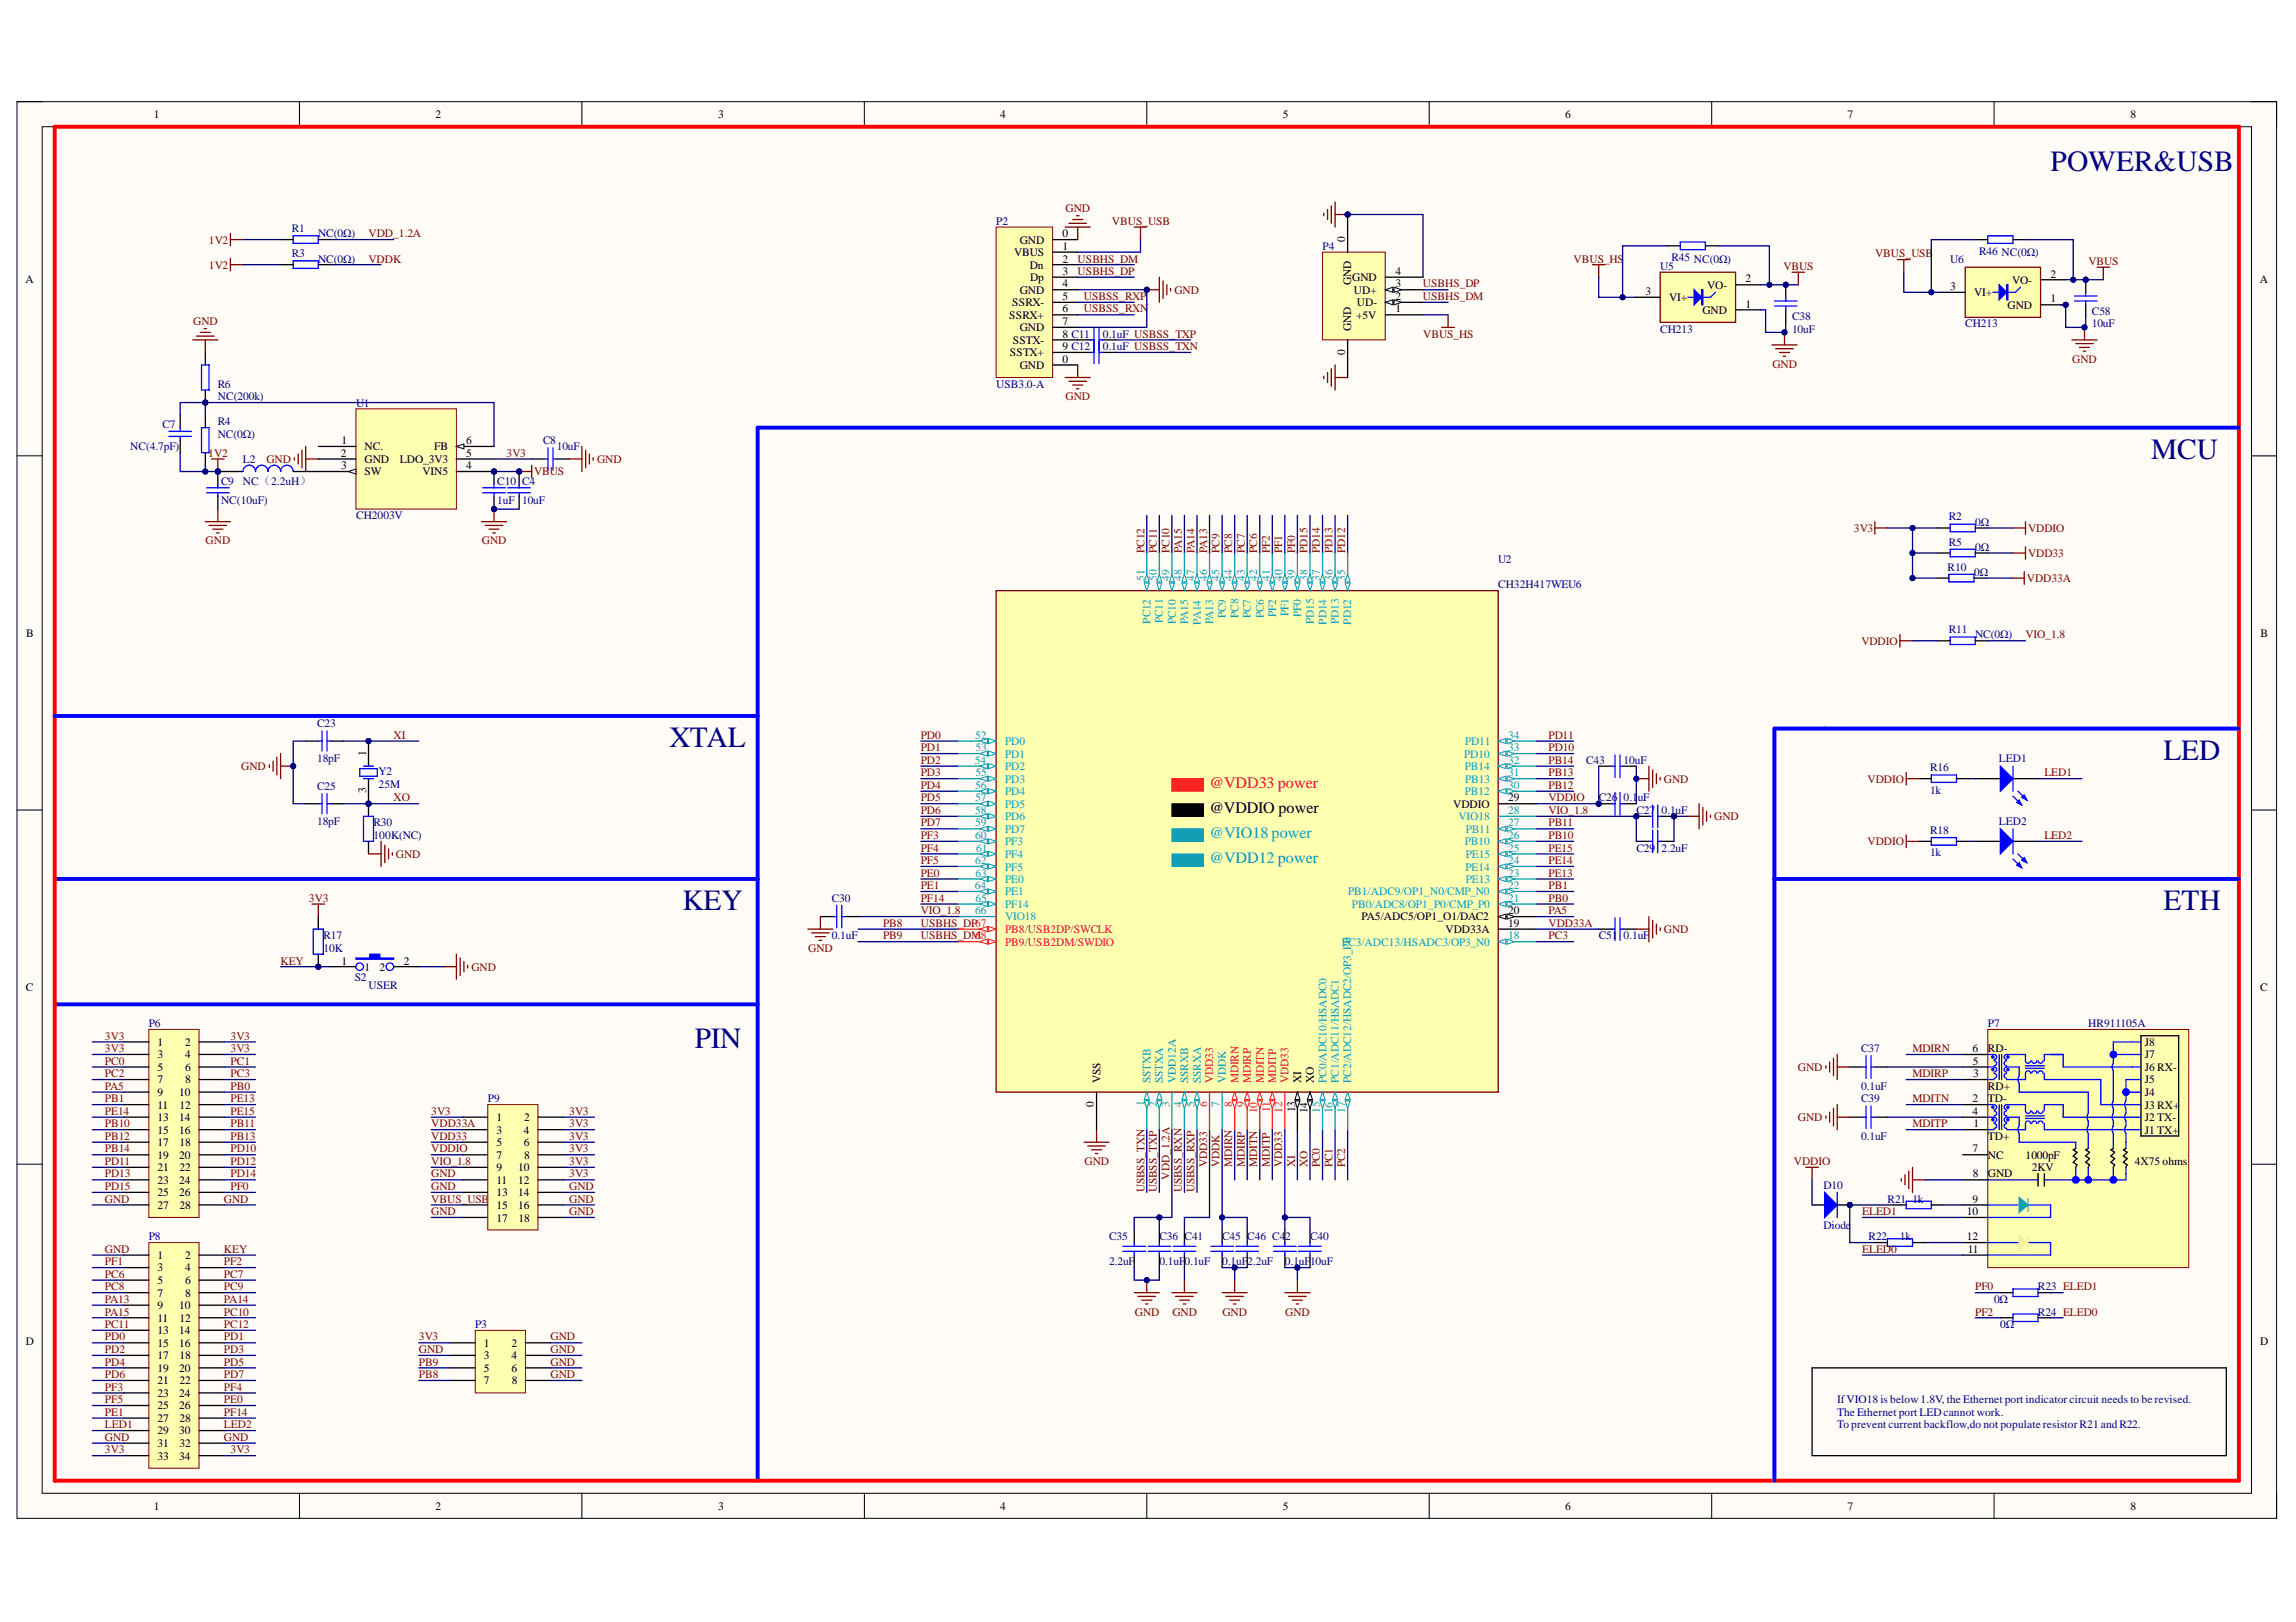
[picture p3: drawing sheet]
<svg xmlns="http://www.w3.org/2000/svg" width="297mm" height="210mm" viewBox="0 0 297 210" stroke-linecap="round" stroke-linejoin="round" font-family="sans-serif">
<defs><g id="words">
<g font-size="3.8" fill="#000080">
<text x="265.3" y="22.1">POWER&amp;USB</text>
<text x="278.3" y="59.4">MCU</text>
<text x="86.6" y="96.7">XTAL</text>
<text x="279.9" y="98.3">LED</text>
<text x="88.3" y="117.8">KEY</text>
<text x="279.9" y="117.8">ETH</text>
<text x="89.9" y="135.6">PIN</text>
</g>
<text font-size="2.1" fill="#ee0e22" x="156.5" y="102">@VDD33 power</text>
<text font-size="2.1" x="156.5" y="105.2">@VDDIO power</text>
<text font-size="2.1" fill="#009cca" x="156.5" y="108.5">@VIO18 power</text>
<text font-size="2.1" fill="#00a36e" x="156.5" y="111.7">@VDD12 power</text>
<g font-size="1.5">
<text x="19.9" y="15.3">1</text>
<text x="56.3" y="15.3">2</text>
<text x="92.9" y="15.3">3</text>
<text x="129.4" y="15.3">4</text>
<text x="166" y="15.3">5</text>
<text x="202.5" y="15.3">6</text>
<text x="239" y="15.3">7</text>
<text x="275.6" y="15.3">8</text>
<text x="131.2" y="33.1">VBUS</text>
<text x="131.9" y="31.5">GND</text>
<text x="133.2" y="34.8">Dn</text>
<text x="137.5" y="30.7">0</text>
<text x="137.5" y="32.3">1</text>
<text x="137.5" y="34">2</text>
<text x="137.5" y="35.6">3</text>
<text x="174" y="31.3" transform="rotate(-90 174 31.3)">0</text>
<text x="180.5" y="35.6">4</text>
<text x="265.3" y="35.9">2</text>
<text x="3.3" y="36.6">A</text>
<text x="130.6" y="41.2">SSRX+</text>
<text x="131" y="39.6">SSRX-</text>
<text x="131.9" y="38">GND</text>
<text x="133.3" y="36.4">Dp</text>
<text x="137.5" y="37.2">4</text>
<text x="137.5" y="38.8">5</text>
<text x="137.5" y="40.4">6</text>
<text x="174.8" y="36.9" transform="rotate(-90 174.8 36.9)">GND</text>
<text x="174.9" y="36.4">GND</text>
<text x="175.2" y="38">UD+</text>
<text x="175.5" y="41.2">+5V</text>
<text x="175.5" y="39.6">UD-</text>
<text x="180.5" y="40.4">1</text>
<text x="180.5" y="37.2">3</text>
<text x="180.5" y="38.8">2</text>
<text x="212.9" y="38.2">3</text>
<text x="215.9" y="39">VI+</text>
<text x="220.2" y="40.6">GND</text>
<text x="220.8" y="37.4">VO-</text>
<text x="225.8" y="36.5">2</text>
<text x="225.8" y="39.8">1</text>
<text x="252.3" y="37.5">3</text>
<text x="255.4" y="38.3">VI+</text>
<text x="259.7" y="40">GND</text>
<text x="260.3" y="36.7">VO-</text>
<text x="265.3" y="39.1">1</text>
<text x="292.4" y="36.6">A</text>
<text x="130.7" y="46.1">SSTX+</text>
<text x="131" y="44.5">SSTX-</text>
<text x="131.9" y="47.7">GND</text>
<text x="131.9" y="42.9">GND</text>
<text x="137.5" y="46.9">0</text>
<text x="137.5" y="42">7</text>
<text x="137.5" y="43.7">8 C11</text>
<text x="137.5" y="45.3">9 C12</text>
<text x="174" y="46" transform="rotate(-90 174 46)">0</text>
<text x="174.8" y="42.8" transform="rotate(-90 174.8 42.8)">GND</text>
<text x="44.1" y="59.1">2</text>
<text x="44.2" y="57.5">1</text>
<text x="47.2" y="58.3">NC.</text>
<text x="47.2" y="59.9">GND</text>
<text x="51.7" y="59.9">LDO_3V3</text>
<text x="56.2" y="58.3">FB</text>
<text x="60.3" y="59.1">5</text>
<text x="60.3" y="57.5">6</text>
<text x="44.1" y="60.7">3</text>
<text x="47.2" y="61.5">SW</text>
<text x="54.6" y="61.5">VIN5</text>
<text x="60.3" y="60.7">4</text>
<text x="3.4" y="82.4">B</text>
<text x="292.5" y="82.4">B</text>
<text x="47.4" y="97.9" transform="rotate(-90 47.4 97.9)">1</text>
<text x="47.4" y="102.7" transform="rotate(-90 47.4 102.7)">3</text>
<text x="188" y="104.5">VDDIO</text>
<text x="195.1" y="103.7">29</text>
<text x="176.1" y="119.1">PA5/ADC5/OP1_O1/DAC2</text>
<text x="195.1" y="119.9">19</text>
<text x="195.1" y="118.3">20</text>
<text x="44.2" y="124.8">1</text>
<text x="47.2" y="125.6">1</text>
<text x="49.1" y="125.6">2</text>
<text x="52.2" y="124.8">2</text>
<text x="187" y="120.8">VDD33A</text>
<text x="3.3" y="128.2">C</text>
<text x="292.4" y="128.2">C</text>
<text x="20.4" y="135.3">1</text>
<text x="20.4" y="136.9">3</text>
<text x="23.9" y="135.3">2</text>
<text x="23.9" y="136.9">4</text>
<text x="255.2" y="136.1">6</text>
<text x="255.2" y="137.8">5</text>
<text x="257.2" y="136.1">RD-</text>
<text x="277.5" y="135.3">J8</text>
<text x="277.5" y="136.9">J7</text>
<text x="20.4" y="138.6">5</text>
<text x="20.4" y="140.2">7</text>
<text x="20.4" y="141.9">9</text>
<text x="20.4" y="143.5">11</text>
<text x="23.2" y="141.9">10</text>
<text x="23.2" y="143.5">12</text>
<text x="23.9" y="138.6">6</text>
<text x="23.9" y="140.2">8</text>
<text x="141.5" y="143.3" transform="rotate(-90 141.5 143.3)">0</text>
<text x="142.4" y="140.2" transform="rotate(-90 142.4 140.2)">VSS</text>
<text x="167.5" y="144" transform="rotate(-90 167.5 144)">13</text>
<text x="168.3" y="140.2" transform="rotate(-90 168.3 140.2)">XI</text>
<text x="170" y="140.2" transform="rotate(-90 170 140.2)">XO</text>
<text x="255.2" y="142.7">2</text>
<text x="255.3" y="139.4">3</text>
<text x="257.2" y="141">RD+</text>
<text x="257.2" y="142.7">TD-</text>
<text x="277.5" y="138.6">J6 RX-</text>
<text x="277.5" y="140.2">J5</text>
<text x="277.5" y="141.9">J4</text>
<text x="277.5" y="143.5">J3 RX+</text>
<text x="20.4" y="145.1">13</text>
<text x="20.4" y="146.7">15</text>
<text x="20.4" y="148.3">17</text>
<text x="20.4" y="150">19</text>
<text x="23.2" y="145.1">14</text>
<text x="23.2" y="146.7">16</text>
<text x="23.2" y="150">20</text>
<text x="23.2" y="148.3">18</text>
<text x="64.3" y="145.1">1</text>
<text x="64.3" y="146.7">3</text>
<text x="64.3" y="148.3">5</text>
<text x="64.3" y="150">7</text>
<text x="67.8" y="146.7">4</text>
<text x="67.8" y="148.3">6</text>
<text x="67.8" y="145.1">2</text>
<text x="67.8" y="150">8</text>
<text x="169.2" y="144" transform="rotate(-90 169.2 144)">14</text>
<text x="255.2" y="144.3">4</text>
<text x="255.2" y="149.1">7</text>
<text x="255.3" y="145.9">1</text>
<text x="257.2" y="147.5">TD+</text>
<text x="257.2" y="150">NC</text>
<text x="262" y="150">1000pF</text>
<text x="277.5" y="145.1">J2 TX-</text>
<text x="277.5" y="146.7">J1 TX+</text>
<text x="20.4" y="151.6">21</text>
<text x="20.4" y="153.2">23</text>
<text x="20.4" y="154.8">25</text>
<text x="23.2" y="153.2">24</text>
<text x="23.2" y="154.8">26</text>
<text x="23.2" y="151.6">22</text>
<text x="64.3" y="151.6">9</text>
<text x="64.3" y="153.2">11</text>
<text x="64.3" y="154.8">13</text>
<text x="67" y="151.6">10</text>
<text x="67" y="153.2">12</text>
<text x="67" y="154.8">14</text>
<text x="255.2" y="155.6">9</text>
<text x="255.2" y="152.4">8</text>
<text x="257.2" y="152.4">GND</text>
<text x="262.8" y="151.6">2KV</text>
<text x="276.2" y="150.8">4X75 ohms</text>
<text x="20.4" y="156.4">27</text>
<text x="23.2" y="156.4">28</text>
<text x="64.3" y="156.4">15</text>
<text x="64.3" y="158.1">17</text>
<text x="67" y="156.4">16</text>
<text x="67.1" y="158.1">18</text>
<text x="254.5" y="157.2">10</text>
<text x="254.5" y="160.5">12</text>
<text x="20.4" y="162.9">1</text>
<text x="20.4" y="164.5">3</text>
<text x="20.4" y="166.2">5</text>
<text x="20.4" y="167.8">7</text>
<text x="23.9" y="162.9">2</text>
<text x="23.9" y="164.5">4</text>
<text x="23.9" y="166.2">6</text>
<text x="23.9" y="167.8">8</text>
<text x="254.6" y="162.1">11</text>
<text x="20.4" y="169.4">9</text>
<text x="20.4" y="171">11</text>
<text x="20.4" y="172.7">13</text>
<text x="23.2" y="169.4">10</text>
<text x="23.2" y="172.7">14</text>
<text x="23.2" y="171">12</text>
<text x="3.3" y="174.1">D</text>
<text x="20.4" y="174.3">15</text>
<text x="20.4" y="175.9">17</text>
<text x="20.4" y="177.5">19</text>
<text x="20.4" y="179.2">21</text>
<text x="23.2" y="174.3">16</text>
<text x="23.2" y="177.5">20</text>
<text x="23.2" y="175.9">18</text>
<text x="23.2" y="179.2">22</text>
<text x="62.6" y="174.3">1</text>
<text x="62.6" y="175.9">3</text>
<text x="62.6" y="177.5">5</text>
<text x="62.6" y="179.2">7</text>
<text x="66.2" y="174.3">2</text>
<text x="66.2" y="175.9">4</text>
<text x="66.2" y="177.5">6</text>
<text x="66.2" y="179.2">8</text>
<text x="292.4" y="174.1">D</text>
<text x="20.4" y="180.8">23</text>
<text x="20.4" y="182.4">25</text>
<text x="20.4" y="184">27</text>
<text x="20.4" y="185.6">29</text>
<text x="23.2" y="180.8">24</text>
<text x="23.2" y="182.4">26</text>
<text x="23.2" y="185.6">30</text>
<text x="23.2" y="184">28</text>
<text x="20.4" y="187.3">31</text>
<text x="20.4" y="188.9">33</text>
<text x="23.2" y="188.9">34</text>
<text x="23.2" y="187.3">32</text>
<text x="19.9" y="195.4">1</text>
<text x="56.3" y="195.4">2</text>
<text x="92.9" y="195.4">3</text>
<text x="129.4" y="195.4">4</text>
<text x="166" y="195.4">5</text>
<text x="202.5" y="195.4">6</text>
<text x="239" y="195.4">7</text>
<text x="275.6" y="195.4">8</text>
</g>
<g font-size="1.5" fill="#000080">
<text x="128.9" y="29.1">P2</text>
<text x="37.8" y="30">R1</text>
<text x="37.8" y="33.3">R3</text>
<text x="41.2" y="30.7">NC(0Ω)</text>
<text x="41.2" y="34">NC(0Ω)</text>
<text x="171.1" y="32.3">P4</text>
<text x="214.8" y="34.9">U5</text>
<text x="216.2" y="33.8">R45 NC(0Ω)</text>
<text x="252.3" y="34">U6</text>
<text x="256" y="33">R46 NC(0Ω)</text>
<text x="231.8" y="41.4">C38</text>
<text x="270.6" y="40.8">C58</text>
<text x="142.7" y="43.7">0.1uF USBSS_TXP</text>
<text x="142.7" y="45.3">0.1uF USBSS_TXN</text>
<text x="214.8" y="43.1">CH213</text>
<text x="231.8" y="43.1">10uF</text>
<text x="254.3" y="42.4">CH213</text>
<text x="270.6" y="42.4">10uF</text>
<text x="28.2" y="50.2">R6</text>
<text x="28.2" y="51.8">NC(200k)</text>
<text x="46.1" y="52.6">U1</text>
<text x="128.9" y="50.2">USB3.0-A</text>
<text x="16.8" y="58.3">NC(4.7pF)</text>
<text x="21" y="55.4">C7</text>
<text x="28.2" y="55.1">R4</text>
<text x="28.2" y="56.7">NC(0Ω)</text>
<text x="31.4" y="59.9">L2</text>
<text x="70.3" y="57.5">C8</text>
<text x="72" y="58.3">10uF</text>
<text x="28.6" y="62.7">C9</text>
<text x="28.6" y="65.2">NC(10uF)</text>
<text x="31.4" y="62.7">NC（2.2uH）</text>
<text x="64.3" y="62.7">C10 C4</text>
<text x="64.3" y="65.2">1uF 10uF</text>
<text x="46.1" y="67.2">CH2003V</text>
<text x="252.1" y="67.4">R2</text>
<text x="252.1" y="70.6">R5</text>
<text x="255.5" y="68">0Ω</text>
<text x="255.5" y="71.3">0Ω</text>
<text x="193.8" y="72.9">U2</text>
<text x="193.8" y="76.1">CH32H417WEU6</text>
<text x="252" y="73.9">R10</text>
<text x="255.4" y="74.5">0Ω</text>
<text x="252.1" y="82">R11</text>
<text x="255.5" y="82.6">NC(0Ω)</text>
<text x="41" y="94.1">C23</text>
<text x="41" y="98.7">18pF</text>
<text x="49" y="100.3">Y2</text>
<text x="49" y="101.9">25M</text>
<text x="205.2" y="98.8">C43</text>
<text x="210.1" y="98.8">10uF</text>
<text x="249.7" y="99.8">R16</text>
<text x="258.6" y="98.7">LED1</text>
<text x="41" y="102.3">C25</text>
<text x="41" y="106.8">18pF</text>
<text x="48.3" y="106.9">R30</text>
<text x="206.8" y="103.7">C26</text>
<text x="210.1" y="103.7">0.1</text>
<text x="211.7" y="105.3">C27</text>
<text x="211.9" y="103.7">uF</text>
<text x="215" y="105.3">0.1uF</text>
<text x="249.7" y="102.7">1k</text>
<text x="249.7" y="107.9">R18</text>
<text x="258.6" y="106.8">LED2</text>
<text x="48.3" y="108.6">100K(NC)</text>
<text x="211.7" y="110.2">C29</text>
<text x="215" y="110.2">2.2uF</text>
<text x="249.7" y="110.8">1k</text>
<text x="107.6" y="116.7">C30</text>
<text x="41.8" y="121.6">R17</text>
<text x="41.8" y="123.2">10K</text>
<text x="107.6" y="121.6">0.1uF</text>
<text x="206.8" y="121.6">C51</text>
<text x="210.1" y="121.6">0.1uF</text>
<text x="45.9" y="126.9">S2</text>
<text x="47.7" y="128">USER</text>
<text x="19.2" y="132.9">P6</text>
<text x="240.8" y="136.1">C37</text>
<text x="257.2" y="132.9">P7</text>
<text x="270.2" y="132.9">HR911105A</text>
<text x="63.1" y="142.7">P9</text>
<text x="240.8" y="142.7">C39</text>
<text x="240.8" y="141">0.1uF</text>
<text x="240.8" y="147.5">0.1uF</text>
<text x="235.9" y="153.9">D10</text>
<text x="244.2" y="155.6">R21</text>
<text x="247.4" y="155.6">1k</text>
<text x="19.2" y="160.5">P8</text>
<text x="143.5" y="160.5">C35</text>
<text x="150" y="160.5">C36 C41</text>
<text x="158.1" y="160.5">C45 C46 C42</text>
<text x="169.5" y="160.5">C40</text>
<text x="235.9" y="159">Diode</text>
<text x="241.7" y="160.5">R22</text>
<text x="245.8" y="160.5">1k</text>
<text x="143.5" y="163.7">2.2uF</text>
<text x="150" y="163.7">0.1uF0.1uF</text>
<text x="158.1" y="163.7">0.1uF2.2uF</text>
<text x="166.2" y="163.7">0.1uF10uF</text>
<text x="263.6" y="167">R23 ELED1</text>
<text x="61.5" y="171.9">P3</text>
<text x="258" y="168.6">0Ω</text>
<text x="258.8" y="171.9">0Ω</text>
<text x="263.6" y="170.2">R24 ELED0</text>
<text x="237.7" y="181.6">IfVIO18 is below1.8V, the Ethernet port indicator circuit needs to be revised.</text>
<text x="237.7" y="183.2">The Ethernet port LEDcannot work.</text>
<text x="237.7" y="184.8">To prevent current backflow,do not populate resistor R21 and R22.</text>
</g>
<g font-size="1.5" fill="#800000">
<text x="137.9" y="27.5">GND</text>
<text x="143.9" y="29.1">VBUS_USB</text>
<text x="27" y="31.5">1V2</text>
<text x="27" y="34.8">1V2</text>
<text x="47.7" y="30.7">VDD_1.2A</text>
<text x="47.7" y="34">VDDK</text>
<text x="139.4" y="35.6">USBHS_DP</text>
<text x="139.4" y="34">USBHS_DM</text>
<text x="203.6" y="34">VBUS_HS</text>
<text x="230.7" y="34.9">VBUS</text>
<text x="242.6" y="33.3">VBUS_USB</text>
<text x="270.2" y="34.3">VBUS</text>
<text x="140.2" y="38.8">USBSS_RXP</text>
<text x="140.2" y="40.4">USBSS_RXN</text>
<text x="151.9" y="38">GND</text>
<text x="184.1" y="38.8">USBHS_DM</text>
<text x="184.1" y="37.2">USBHS_DP</text>
<text x="25" y="42">GND</text>
<text x="184.1" y="43.7">VBUS_HS</text>
<text x="229.3" y="47.6">GND</text>
<text x="268.1" y="46.9">GND</text>
<text x="137.9" y="51.8">GND</text>
<text x="26.9" y="59.1">1V2</text>
<text x="34.5" y="59.9">GND</text>
<text x="65.5" y="59.1">3V3</text>
<text x="77.2" y="59.9">GND</text>
<text x="69.1" y="61.5">VBUS</text>
<text x="26.6" y="70.4">GND</text>
<text x="62.3" y="70.4">GND</text>
<text x="148" y="71.6" transform="rotate(-90 148 71.6)">PC12</text>
<text x="149.7" y="71.6" transform="rotate(-90 149.7 71.6)">PC11</text>
<text x="151.3" y="71.6" transform="rotate(-90 151.3 71.6)">PC10</text>
<text x="152.9" y="71.6" transform="rotate(-90 152.9 71.6)">PA15</text>
<text x="154.5" y="71.6" transform="rotate(-90 154.5 71.6)">PA14</text>
<text x="156.2" y="71.6" transform="rotate(-90 156.2 71.6)">PA13</text>
<text x="157.8" y="71.6" transform="rotate(-90 157.8 71.6)">PC9</text>
<text x="159.4" y="71.6" transform="rotate(-90 159.4 71.6)">PC8</text>
<text x="161" y="71.6" transform="rotate(-90 161 71.6)">PC7</text>
<text x="162.6" y="71.6" transform="rotate(-90 162.6 71.6)">PC6</text>
<text x="164.3" y="71.6" transform="rotate(-90 164.3 71.6)">PF2</text>
<text x="165.9" y="71.6" transform="rotate(-90 165.9 71.6)">PF1</text>
<text x="167.5" y="71.6" transform="rotate(-90 167.5 71.6)">PF0</text>
<text x="169.2" y="71.6" transform="rotate(-90 169.2 71.6)">PD15</text>
<text x="170.8" y="71.6" transform="rotate(-90 170.8 71.6)">PD14</text>
<text x="172.4" y="71.6" transform="rotate(-90 172.4 71.6)">PD13</text>
<text x="174" y="71.6" transform="rotate(-90 174 71.6)">PD12</text>
<text x="239.8" y="68.8">3V3</text>
<text x="262.4" y="68.8">VDDIO</text>
<text x="262.2" y="75.3">VDD33A</text>
<text x="262.4" y="72.1">VDD33</text>
<text x="240.8" y="83.4">VDDIO</text>
<text x="262" y="82.6">VIO_1.8</text>
<text x="50.9" y="95.6">XI</text>
<text x="119.1" y="95.6">PD0</text>
<text x="200.3" y="95.6">PD11</text>
<text x="31.2" y="99.6">GND</text>
<text x="119.1" y="97.2">PD1</text>
<text x="119.1" y="98.8">PD2</text>
<text x="119.1" y="100.5">PD3</text>
<text x="200.3" y="100.5">PB13</text>
<text x="200.3" y="98.8">PB14</text>
<text x="200.3" y="97.2">PD10</text>
<text x="215.3" y="101.3">GND</text>
<text x="241.6" y="101.3">VDDIO</text>
<text x="264.5" y="100.5">LED1</text>
<text x="50.9" y="103.7">XO</text>
<text x="119.1" y="102.1">PD4</text>
<text x="119.1" y="103.7">PD5</text>
<text x="119.1" y="105.3">PD6</text>
<text x="119.1" y="106.9">PD7</text>
<text x="200.3" y="105.3">VIO_1.8</text>
<text x="200.3" y="103.7">VDDIO</text>
<text x="200.3" y="106.9">PB11</text>
<text x="200.3" y="102.1">PB12</text>
<text x="221.8" y="106.1">GND</text>
<text x="51.2" y="111">GND</text>
<text x="119.1" y="108.6">PF3</text>
<text x="119.1" y="110.2">PF4</text>
<text x="119.1" y="113.5">PE0</text>
<text x="119.1" y="111.8">PF5</text>
<text x="200.3" y="108.6">PB10</text>
<text x="200.3" y="113.5">PE13</text>
<text x="200.3" y="111.8">PE14</text>
<text x="200.3" y="110.2">PE15</text>
<text x="241.6" y="109.4">VDDIO</text>
<text x="264.5" y="108.6">LED2</text>
<text x="40" y="116.7">3V3</text>
<text x="114.2" y="119.9">PB8</text>
<text x="119.1" y="115.1">PE1</text>
<text x="119.1" y="116.7">PF14</text>
<text x="119.1" y="119.9">USBHS_DP67</text>
<text x="119.1" y="118.3">VIO_1.8</text>
<text x="200.3" y="119.9">VDD33A</text>
<text x="200.3" y="118.3">PA5</text>
<text x="200.3" y="116.7">PB0</text>
<text x="200.3" y="115.1">PB1</text>
<text x="36.3" y="124.8">KEY</text>
<text x="61" y="125.6">GND</text>
<text x="104.6" y="123.2">GND</text>
<text x="114.2" y="121.6">PB9</text>
<text x="119.1" y="121.6">USBHS_DM</text>
<text x="200.3" y="121.6">PC3</text>
<text x="215.3" y="120.8">GND</text>
<text x="13.6" y="137.8">PC0</text>
<text x="13.6" y="134.5">3V3</text>
<text x="13.6" y="136.1">3V3</text>
<text x="29.8" y="137.8">PC1</text>
<text x="29.8" y="134.5">3V3</text>
<text x="29.8" y="136.1">3V3</text>
<text x="247.4" y="136.1">MDIRN</text>
<text x="13.6" y="139.4">PC2</text>
<text x="13.6" y="141">PA5</text>
<text x="13.6" y="142.7">PB1</text>
<text x="29.8" y="139.4">PC3</text>
<text x="29.8" y="141">PB0</text>
<text x="29.8" y="142.7">PE13</text>
<text x="232.6" y="138.6">GND</text>
<text x="247.4" y="139.4">MDIRP</text>
<text x="247.4" y="142.7">MDITN</text>
<text x="13.6" y="145.9">PB10</text>
<text x="13.6" y="144.3">PE14</text>
<text x="13.6" y="147.5">PB12</text>
<text x="13.6" y="149.1">PB14</text>
<text x="29.8" y="145.9">PB11</text>
<text x="29.8" y="144.3">PE15</text>
<text x="29.8" y="147.5">PB13</text>
<text x="29.8" y="149.1">PD10</text>
<text x="55.8" y="145.9">VDD33A</text>
<text x="55.8" y="149.1">VDDIO</text>
<text x="55.8" y="147.5">VDD33</text>
<text x="55.8" y="144.3">3V3</text>
<text x="73.6" y="144.3">3V3</text>
<text x="73.6" y="145.9">3V3</text>
<text x="73.6" y="147.5">3V3</text>
<text x="73.6" y="149.1">3V3</text>
<text x="232.6" y="145.1">GND</text>
<text x="247.4" y="145.9">MDITP</text>
<text x="13.6" y="150.8">PD11</text>
<text x="13.6" y="152.4">PD13</text>
<text x="13.6" y="154">PD15</text>
<text x="13.6" y="155.6">GND</text>
<text x="29" y="155.6">GND</text>
<text x="29.8" y="150.8">PD12</text>
<text x="29.8" y="152.4">PD14</text>
<text x="29.8" y="154">PF0</text>
<text x="55.8" y="150.8">VIO_1.8</text>
<text x="55.8" y="155.6">VBUS_USB</text>
<text x="55.8" y="154">GND</text>
<text x="55.8" y="152.4">GND</text>
<text x="73.6" y="150.8">3V3</text>
<text x="73.6" y="152.4">3V3</text>
<text x="73.6" y="154">GND</text>
<text x="73.6" y="155.6">GND</text>
<text x="140.3" y="150.8">GND</text>
<text x="148" y="154.3" transform="rotate(-90 148 154.3)">USBSS_TXN</text>
<text x="149.7" y="154.3" transform="rotate(-90 149.7 154.3)">USBSS_TXP</text>
<text x="151.3" y="152.7" transform="rotate(-90 151.3 152.7)">VDD_1.2A</text>
<text x="152.9" y="154.3" transform="rotate(-90 152.9 154.3)">USBSS_RXN</text>
<text x="154.5" y="154.3" transform="rotate(-90 154.5 154.3)">USBSS_RXP</text>
<text x="156.2" y="151.1" transform="rotate(-90 156.2 151.1)">VDD33</text>
<text x="157.8" y="151.1" transform="rotate(-90 157.8 151.1)">VDDK</text>
<text x="159.4" y="151.1" transform="rotate(-90 159.4 151.1)">MDIRN</text>
<text x="161" y="151.1" transform="rotate(-90 161 151.1)">MDIRP</text>
<text x="162.6" y="151.1" transform="rotate(-90 162.6 151.1)">MDITN</text>
<text x="164.3" y="151.1" transform="rotate(-90 164.3 151.1)">MDITP</text>
<text x="165.9" y="151.1" transform="rotate(-90 165.9 151.1)">VDD33</text>
<text x="167.5" y="151.1" transform="rotate(-90 167.5 151.1)">XI</text>
<text x="169.2" y="151.1" transform="rotate(-90 169.2 151.1)">XO</text>
<text x="170.8" y="151.1" transform="rotate(-90 170.8 151.1)">PC0</text>
<text x="172.4" y="151.1" transform="rotate(-90 172.4 151.1)">PC1</text>
<text x="174" y="151.1" transform="rotate(-90 174 151.1)">PC2</text>
<text x="232.1" y="150.8">VDDIO</text>
<text x="55.8" y="157.2">GND</text>
<text x="73.6" y="157.2">GND</text>
<text x="240.9" y="157.2">ELED1</text>
<text x="13.6" y="163.7">PF1</text>
<text x="13.6" y="165.3">PC6</text>
<text x="13.6" y="167">PC8</text>
<text x="13.6" y="162.1">GND</text>
<text x="29" y="163.7">PF2</text>
<text x="29" y="165.3">PC7</text>
<text x="29" y="167">PC9</text>
<text x="29" y="162.1">KEY</text>
<text x="240.9" y="162.1">ELED0</text>
<text x="255.5" y="167">PF0</text>
<text x="13.6" y="173.5">PD0</text>
<text x="13.6" y="171.9">PC11</text>
<text x="13.6" y="170.2">PA15</text>
<text x="13.6" y="168.6">PA13</text>
<text x="29" y="170.2">PC10</text>
<text x="29" y="171.9">PC12</text>
<text x="29" y="173.5">PD1</text>
<text x="29" y="168.6">PA14</text>
<text x="54.2" y="173.5">3V3</text>
<text x="71.2" y="173.5">GND</text>
<text x="146.8" y="170.2">GND</text>
<text x="151.7" y="170.2">GND</text>
<text x="158.2" y="170.2">GND</text>
<text x="166.3" y="170.2">GND</text>
<text x="255.5" y="170.2">PF2</text>
<text x="13.6" y="175.1">PD2</text>
<text x="13.6" y="176.7">PD4</text>
<text x="13.6" y="178.4">PD6</text>
<text x="13.6" y="180">PF3</text>
<text x="29" y="175.1">PD3</text>
<text x="29" y="176.7">PD5</text>
<text x="29" y="178.4">PD7</text>
<text x="29" y="180">PF4</text>
<text x="54.2" y="175.1">GND</text>
<text x="54.2" y="178.4">PB8</text>
<text x="54.2" y="176.7">PB9</text>
<text x="71.2" y="175.1">GND</text>
<text x="71.2" y="176.7">GND</text>
<text x="71.2" y="178.4">GND</text>
<text x="13.6" y="184.8">LED1</text>
<text x="13.6" y="183.2">PE1</text>
<text x="13.6" y="181.6">PF5</text>
<text x="29" y="181.6">PE0</text>
<text x="29" y="183.2">PF14</text>
<text x="29" y="184.8">LED2</text>
<text x="13.6" y="186.4">GND</text>
<text x="13.6" y="188.1">3V3</text>
<text x="29" y="186.4">GND</text>
<text x="29.8" y="188.1">3V3</text>
</g>
<g font-size="1.5" fill="#009cca">
<text x="148" y="75.1" transform="rotate(-90 148 75.1)">51</text>
<text x="149.7" y="75.1" transform="rotate(-90 149.7 75.1)">50</text>
<text x="151.3" y="75.1" transform="rotate(-90 151.3 75.1)">49</text>
<text x="152.9" y="75.1" transform="rotate(-90 152.9 75.1)">48</text>
<text x="154.5" y="75.1" transform="rotate(-90 154.5 75.1)">47</text>
<text x="156.2" y="75.1" transform="rotate(-90 156.2 75.1)">46</text>
<text x="157.8" y="75.1" transform="rotate(-90 157.8 75.1)">45</text>
<text x="159.4" y="75.1" transform="rotate(-90 159.4 75.1)">44</text>
<text x="161" y="75.1" transform="rotate(-90 161 75.1)">43</text>
<text x="162.6" y="75.1" transform="rotate(-90 162.6 75.1)">42</text>
<text x="164.3" y="75.1" transform="rotate(-90 164.3 75.1)">41</text>
<text x="165.9" y="75.1" transform="rotate(-90 165.9 75.1)">40</text>
<text x="167.5" y="75.1" transform="rotate(-90 167.5 75.1)">39</text>
<text x="169.2" y="75.1" transform="rotate(-90 169.2 75.1)">38</text>
<text x="170.8" y="75.1" transform="rotate(-90 170.8 75.1)">37</text>
<text x="172.4" y="75.1" transform="rotate(-90 172.4 75.1)">36</text>
<text x="174" y="75.1" transform="rotate(-90 174 75.1)">35</text>
<text x="148.8" y="80.7" transform="rotate(-90 148.8 80.7)">PC12</text>
<text x="150.5" y="80.7" transform="rotate(-90 150.5 80.7)">PC11</text>
<text x="152.1" y="80.8" transform="rotate(-90 152.1 80.8)">PC10</text>
<text x="153.7" y="80.8" transform="rotate(-90 153.7 80.8)">PA15</text>
<text x="155.4" y="80.8" transform="rotate(-90 155.4 80.8)">PA14</text>
<text x="157" y="80.8" transform="rotate(-90 157 80.8)">PA13</text>
<text x="158.6" y="80" transform="rotate(-90 158.6 80)">PC9</text>
<text x="160.2" y="80" transform="rotate(-90 160.2 80)">PC8</text>
<text x="161.8" y="80" transform="rotate(-90 161.8 80)">PC7</text>
<text x="163.5" y="80" transform="rotate(-90 163.5 80)">PC6</text>
<text x="165.1" y="79.9" transform="rotate(-90 165.1 79.9)">PF2</text>
<text x="166.7" y="79.7" transform="rotate(-90 166.7 79.7)">PF1</text>
<text x="168.3" y="79.9" transform="rotate(-90 168.3 79.9)">PF0</text>
<text x="170" y="80.8" transform="rotate(-90 170 80.8)">PD15</text>
<text x="171.6" y="80.8" transform="rotate(-90 171.6 80.8)">PD14</text>
<text x="173.2" y="80.8" transform="rotate(-90 173.2 80.8)">PD13</text>
<text x="174.8" y="80.8" transform="rotate(-90 174.8 80.8)">PD12</text>
<text x="126.2" y="95.6">52</text>
<text x="195.1" y="95.6">34</text>
<text x="126.1" y="98.8">54</text>
<text x="126.2" y="97.2">53</text>
<text x="126.2" y="100.5">55</text>
<text x="130" y="96.4">PD0</text>
<text x="130" y="98">PD1</text>
<text x="130" y="101.3">PD3</text>
<text x="130" y="99.6">PD2</text>
<text x="189.4" y="98">PD10</text>
<text x="189.5" y="99.6">PB14</text>
<text x="189.5" y="101.3">PB13</text>
<text x="189.5" y="96.4">PD11</text>
<text x="195.1" y="98.8">32</text>
<text x="195.1" y="100.5">31</text>
<text x="195.1" y="97.2">33</text>
<text x="126.2" y="102.1">56</text>
<text x="126.2" y="103.7">57</text>
<text x="126.2" y="105.3">58</text>
<text x="126.2" y="106.9">59</text>
<text x="130" y="102.9">PD4</text>
<text x="130" y="104.5">PD5</text>
<text x="130" y="106.1">PD6</text>
<text x="130" y="107.7">PD7</text>
<text x="188.7" y="106.1">VIO18</text>
<text x="189.5" y="102.9">PB12</text>
<text x="189.6" y="107.7">PB11</text>
<text x="195.1" y="102.1">30</text>
<text x="195.1" y="106.9">27</text>
<text x="195.1" y="105.3">28</text>
<text x="126.2" y="111.8">62</text>
<text x="126.2" y="108.6">60</text>
<text x="126.2" y="113.5">63</text>
<text x="126.3" y="110.2">61</text>
<text x="130" y="112.7">PF5</text>
<text x="130" y="109.4">PF3</text>
<text x="130" y="111">PF4</text>
<text x="189.5" y="109.4">PB10</text>
<text x="189.6" y="112.7">PE14</text>
<text x="189.6" y="111">PE15</text>
<text x="195.1" y="110.2">25</text>
<text x="195.1" y="108.6">26</text>
<text x="195.1" y="113.5">23</text>
<text x="195.1" y="111.8">24</text>
<text x="126.1" y="115.1">64</text>
<text x="126.2" y="118.3">66</text>
<text x="126.2" y="116.7">65</text>
<text x="130" y="115.9">PE1</text>
<text x="130" y="114.3">PE0</text>
<text x="130" y="117.5">PF14</text>
<text x="130" y="119.1">VIO18</text>
<text x="174.4" y="115.9">PB1/ADC9/OP1_N0/CMP_N0</text>
<text x="174.9" y="117.5">PB0/ADC8/OP1_P0/CMP_P0</text>
<text x="189.6" y="114.3">PE13</text>
<text x="195.1" y="116.7">21</text>
<text x="195.1" y="115.1">22</text>
<text x="173.6" y="122.4">PC3/ADC13/HSADC3/OP3_N0</text>
<text x="195.1" y="121.6">18</text>
<text x="171.6" y="140.2" transform="rotate(-90 171.6 140.2)">PC0/ADC10/HSADC0</text>
<text x="173.2" y="140.2" transform="rotate(-90 173.2 140.2)">PC1/ADC11/HSADC1</text>
<text x="174.8" y="140.2" transform="rotate(-90 174.8 140.2)">PC2/ADC12/HSADC2/OP3_P0</text>
<text x="170.8" y="144" transform="rotate(-90 170.8 144)">15</text>
<text x="172.4" y="144" transform="rotate(-90 172.4 144)">16</text>
<text x="174" y="144" transform="rotate(-90 174 144)">17</text>
</g>
<g font-size="1.5" fill="#ee0e22">
<text x="126.2" y="121.6">68</text>
<text x="130" y="120.8">PB8/USB2DP/SWCLK</text>
<text x="130" y="122.4">PB9/USB2DM/SWDIO</text>
<text x="156.2" y="143.3" transform="rotate(-90 156.2 143.3)">6</text>
<text x="157" y="140.2" transform="rotate(-90 157 140.2)">VDD33</text>
<text x="159.4" y="143.3" transform="rotate(-90 159.4 143.3)">8</text>
<text x="160.2" y="140.2" transform="rotate(-90 160.2 140.2)">MDIRN</text>
<text x="161" y="143.3" transform="rotate(-90 161 143.3)">9</text>
<text x="161.8" y="140.2" transform="rotate(-90 161.8 140.2)">MDIRP</text>
<text x="163.5" y="140.2" transform="rotate(-90 163.5 140.2)">MDITN</text>
<text x="164.3" y="143.9" transform="rotate(-90 164.3 143.9)">11</text>
<text x="165.1" y="140.2" transform="rotate(-90 165.1 140.2)">MDITP</text>
<text x="166.7" y="140.2" transform="rotate(-90 166.7 140.2)">VDD33</text>
<text x="162.6" y="144" transform="rotate(-90 162.6 144)">10</text>
<text x="165.9" y="144" transform="rotate(-90 165.9 144)">12</text>
</g>
<g font-size="1.5" fill="#00a36e">
<text x="148" y="143.2" transform="rotate(-90 148 143.2)">1</text>
<text x="148.8" y="140.2" transform="rotate(-90 148.8 140.2)">SSTXB</text>
<text x="149.7" y="143.3" transform="rotate(-90 149.7 143.3)">2</text>
<text x="150.5" y="140.2" transform="rotate(-90 150.5 140.2)">SSTXA</text>
<text x="151.3" y="143.2" transform="rotate(-90 151.3 143.2)">3</text>
<text x="152.1" y="140.2" transform="rotate(-90 152.1 140.2)">VDD12A</text>
<text x="152.9" y="143.3" transform="rotate(-90 152.9 143.3)">4</text>
<text x="153.7" y="140.2" transform="rotate(-90 153.7 140.2)">SSRXB</text>
<text x="154.5" y="143.2" transform="rotate(-90 154.5 143.2)">5</text>
<text x="155.4" y="140.2" transform="rotate(-90 155.4 140.2)">SSRXA</text>
<text x="157.8" y="143.3" transform="rotate(-90 157.8 143.3)">7</text>
<text x="158.6" y="140.2" transform="rotate(-90 158.6 140.2)">VDDK</text>
</g>
</g></defs>
<path d="M2.2 13.2h292.3v183.3h-292.3z" fill-rule="evenodd" fill="#fffcf8"/>
<path d="M2.2 13.2h292.3v183.3h-292.3z" fill="none" stroke="#000" stroke-width=".13"/>
<path d="M5.5 16.4h285.8v176.8h-285.8z" fill-rule="evenodd" fill="#fffcf8"/>
<g fill="none" stroke="#000" stroke-width=".13">
<path d="M2.2 13.2h3.2M5.5 16.4h285.8v176.8h-285.8zM38.7 13.2v3.2M75.3 13.2v3.2M111.8 13.2v3.2M148.4 13.2v3.2M184.9 13.2v3.2M221.4 13.2v3.2M258 13.2v3.2M291.3 13.2h3.2v3.2M2.2 59h3.2M291.3 59h3.2"/>
<path d="M2.2 104.8h3.3M291.3 104.8h3.2M2.2 150.7h3.3M291.3 150.7h3.2M38.7 193.2v3.3M75.3 193.2v3.3M111.8 193.2v3.3M148.4 193.2v3.3M184.9 193.2v3.3M221.4 193.2v3.3M258 193.2v3.3M294.5 193.2v3.3"/>
</g>
<circle cx="47.7" cy="95.9" r=".33" fill="#000080"/>
<circle cx="47.7" cy="95.9" r=".33" fill="none" stroke="#000080" stroke-width=".13"/>
<circle cx="47.7" cy="104" r=".33" fill="#000080"/>
<circle cx="47.7" cy="104" r=".33" fill="none" stroke="#000080" stroke-width=".13"/>
<path d="M47.7 95.9v3.2" fill="none" stroke="#000" stroke-width=".17"/>
<circle cx="47.7" cy="95.9" r=".33" fill="#000080"/>
<circle cx="47.7" cy="95.9" r=".33" fill="none" stroke="#000080" stroke-width=".13"/>
<path d="M47.7 100.8v3.2" fill="none" stroke="#000" stroke-width=".17"/>
<circle cx="47.7" cy="104" r=".33" fill="#000080"/>
<circle cx="47.7" cy="104" r=".33" fill="none" stroke="#000080" stroke-width=".13"/>
<path d="M46.5 99.5h2.3v.9h-2.3zM47 99.1h1.3M47 100.8h1.3" fill="none" stroke="#00f" stroke-width=".17"/>
<path d="M39.6 95.9h-1.7v8.1h1.7" fill="none" stroke="#000080" stroke-width=".17"/>
<circle cx="37.9" cy="99.1" r=".32" fill="#000080"/>
<circle cx="37.9" cy="99.1" r=".32" fill="none" stroke="#000080" stroke-width=".13"/>
<path d="M39.6 95.9h1.6M42.8 95.9h1.6M39.6 104h1.6M42.8 104h1.6" fill="none" stroke="#000" stroke-width=".17"/>
<path d="M41.2 95.9h.5M41.7 94.6v2.6M42.3 94.6v2.6M42.3 95.9h.5M41.2 104h.5M41.7 102.7v2.6M42.3 102.7v2.6M42.3 104h.5" fill="none" stroke="#00f" stroke-width=".17"/>
<path d="M44.4 95.9h9.8" fill="none" stroke="#000080" stroke-width=".17"/>
<circle cx="47.7" cy="95.9" r=".33" fill="#000080"/>
<circle cx="47.7" cy="95.9" r=".33" fill="none" stroke="#000080" stroke-width=".13"/>
<path d="M34.8 99v.3M35.3 98.5v1.3M35.8 98v2.3M36.3 97.5v3.3M36.3 99.1h1.6" fill="none" stroke="#800000" stroke-width=".17"/>
<circle cx="37.9" cy="99.1" r=".32" fill="#000080"/>
<circle cx="37.9" cy="99.1" r=".32" fill="none" stroke="#000080" stroke-width=".13"/>
<path d="M255.5 108.9h3.3M260.4 108.9h3.3" fill="none" stroke="#000" stroke-width=".17"/>
<path d="M258.8 107.3l1.6 1.6-1.6 1.6z" fill="#00f"/>
<path d="M258.8 107.3l1.6 1.6-1.6 1.6zM260.4 111.2l1.2 1.1M261.1 110.5l1.1 1.1" fill="none" stroke="#00f" stroke-width=".17"/>
<path d="M261.6 111.3l.3-.3 .3 .6z" fill="#00f"/>
<path d="M261.6 111.3l.3-.3 .3 .6z" fill="none" stroke="#00f" stroke-width=".17"/>
<path d="M261.2 111.6l.4 .7-.7-.3z" fill="#00f"/>
<path d="M260.4 107.3v3.2M261.2 111.6l.4 .7-.7-.3z" fill="none" stroke="#00f" stroke-width=".17"/>
<path d="M255.5 100.8h3.3M260.4 100.8h3.3" fill="none" stroke="#000" stroke-width=".17"/>
<path d="M258.8 99.2l1.6 1.6-1.6 1.6z" fill="#00f"/>
<path d="M258.8 99.2l1.6 1.6-1.6 1.6zM260.4 103l1.2 1.2M261.1 102.4l1.1 1.1" fill="none" stroke="#00f" stroke-width=".17"/>
<path d="M261.6 103.2l.3-.3 .3 .6z" fill="#00f"/>
<path d="M261.6 103.2l.3-.3 .3 .6z" fill="none" stroke="#00f" stroke-width=".17"/>
<path d="M261.2 103.5l.4 .7-.7-.3z" fill="#00f"/>
<path d="M260.4 99.2v3.2M261.2 103.5l.4 .7-.7-.3z" fill="none" stroke="#00f" stroke-width=".17"/>
<path d="M254.7 108.9h.8M254.7 100.8h.8M263.7 108.9h5.6M263.7 100.8h5.6" fill="none" stroke="#000080" stroke-width=".17"/>
<circle cx="41.2" cy="125.1" r=".32" fill="#000080"/>
<circle cx="41.2" cy="125.1" r=".32" fill="none" stroke="#000080" stroke-width=".13"/>
<path d="M41.2 123.5v1.6" fill="none" stroke="#000" stroke-width=".17"/>
<circle cx="41.2" cy="125.1" r=".32" fill="#000080"/>
<circle cx="41.2" cy="125.1" r=".32" fill="none" stroke="#000080" stroke-width=".13"/>
<path d="M41.2 118.6v1.6" fill="none" stroke="#000" stroke-width=".17"/>
<path d="M40.5 120.2h1.3v3.3h-1.3z" fill="none" stroke="#00f" stroke-width=".17"/>
<path d="M40.4 117h1.6M41.2 117v1.6M57.4 125.1h1.6M59 123.5v3.2M59.5 124v2.2M60 124.5v1.3M60.5 124.9v.4" fill="none" stroke="#800000" stroke-width=".17"/>
<path d="M54.2 125.1h3.2" fill="none" stroke="#000080" stroke-width=".17"/>
<path d="M98 55.3v136.3M7.1 113.7h90.9M7.1 130h90.9" fill="none" stroke="#00f" stroke-width=".51"/>
<path d="M7.1 16.4h282.6v175.2h-282.6z" fill="none" stroke="#f00" stroke-width=".51"/>
<path d="M257.2 133.2h26v30.8h-26z" fill-rule="evenodd" fill="#ffffb0"/>
<path d="M257.2 133.2h26v30.8h-26z" fill="none" stroke="#800000" stroke-width=".13"/>
<path d="M253.9 136.5h3.3M253.9 138.1h3.3M253.9 139.7h3.3M253.9 142.9h3.3M253.9 144.6h3.3M253.9 146.2h3.3" fill="none" stroke="#000" stroke-width=".17"/>
<path d="M257.2 136.5h.8a.32 .32 0 0 1 .3 .3 .32 .32 0 0 1-.3 .3M257.2 138.1h.8a.33 .33 0 0 1 .3 .3 .33 .33 0 0 1-.3 .3M257.2 139.7h.8M258 137.3a.32 .32 0 0 1 .3 .3 .32 .32 0 0 1-.3 .3M258 138.9a.33 .33 0 0 1 .3 .3 .33 .33 0 0 1-.3 .3" fill="none" stroke="#00f" stroke-width=".17"/>
<path d="M257.7 136.7h.2v.2h-.2z" fill="#00f"/>
<path d="M257.7 136.7h.2v.2h-.2z" fill="none" stroke="#00f" stroke-width=".13"/>
<path d="M257.7 138.3h.2v.2h-.2z" fill="#00f"/>
<path d="M257.7 138.3h.2v.2h-.2z" fill="none" stroke="#00f" stroke-width=".13"/>
<path d="M258.6 136.5v3.2M259.6 137.3a.32 .32 0 0 0-.3 .3 .32 .32 0 0 0 .3 .3M259.6 138.9a.33 .33 0 0 0-.3 .3 .33 .33 0 0 0 .3 .3M259.6 139.7h2.4M261.2 138.1h-1.6a.33 .33 0 0 0-.3 .3 .33 .33 0 0 0 .3 .3M262 136.5h-2.4a.32 .32 0 0 0-.3 .3 .32 .32 0 0 0 .3 .3" fill="none" stroke="#00f" stroke-width=".17"/>
<circle cx="259.8" cy="136.8" r=".16" fill="#00f"/>
<circle cx="259.8" cy="136.8" r=".16" fill="none" stroke="#00f" stroke-width=".13"/>
<circle cx="259.8" cy="138.4" r=".16" fill="#00f"/>
<circle cx="259.8" cy="138.4" r=".16" fill="none" stroke="#00f" stroke-width=".13"/>
<g fill="none" stroke="#00f" stroke-width=".17">
<path d="M259 136.5v3.2M261.2 138.1v1.1a.81 .81 0 0 0 0 1M262 136.5v.8a.33 .33 0 0 0 .4 .3 .33 .33 0 0 0 .3-.3M262 137.9h2.5M262 138.2h2.5M262.7 138.9a.33 .33 0 0 0-.3-.3 .33 .33 0 0 0-.4 .3v.8M262.9 137.3a.32 .32 0 0 0 .3 .3 .32 .32 0 0 0 .3-.3M262.9 138.9a.32 .32 0 0 1 .3-.3 .32 .32 0 0 1 .3 .3M263.7 137.3a.32 .32 0 0 0 .3 .3 .32 .32 0 0 0 .3-.3M263.7 138.9a.32 .32 0 0 1 .3-.3 .32 .32 0 0 1 .3 .3M264.5 137.3v-.8h2.4v1.6h9M264.5 138.9v.8h4"/>
<path d="M257.2 142.9h.8a.33 .33 0 0 1 .3 .4 .33 .33 0 0 1-.3 .3M257.2 144.6h.8a.32 .32 0 0 1 .3 .3 .32 .32 0 0 1-.3 .3M257.2 146.2h.8M258 143.8a.32 .32 0 0 1 .3 .3 .32 .32 0 0 1-.3 .3M258 145.4a.32 .32 0 0 1 .3 .3 .32 .32 0 0 1-.3 .3M261.2 140.2v1.1h7.3"/>
</g>
<circle cx="257.8" cy="143.3" r=".16" fill="#00f"/>
<circle cx="257.8" cy="143.3" r=".16" fill="none" stroke="#00f" stroke-width=".13"/>
<path d="M257.7 144.8h.2v.2h-.2z" fill="#00f"/>
<path d="M257.7 144.8h.2v.2h-.2z" fill="none" stroke="#00f" stroke-width=".13"/>
<path d="M258.6 142.9v3.3M259.6 143.8a.32 .32 0 0 0-.3 .3 .32 .32 0 0 0 .3 .3M259.6 145.4a.32 .32 0 0 0-.3 .3 .32 .32 0 0 0 .3 .3M259.6 146.2h2.4M261.2 144.6h-1.6a.32 .32 0 0 0-.3 .3 .32 .32 0 0 0 .3 .3M262 142.9h-2.4a.33 .33 0 0 0-.3 .4 .33 .33 0 0 0 .3 .3" fill="none" stroke="#00f" stroke-width=".17"/>
<path d="M259.7 143.2h.2v.2h-.2z" fill="#00f"/>
<path d="M259.7 143.2h.2v.2h-.2z" fill="none" stroke="#00f" stroke-width=".13"/>
<circle cx="259.8" cy="144.9" r=".16" fill="#00f"/>
<circle cx="259.8" cy="144.9" r=".16" fill="none" stroke="#00f" stroke-width=".13"/>
<g fill="none" stroke="#00f" stroke-width=".17">
<path d="M268.5 139.7h3.3v3.2h5.2M273.4 138.6v3.9a.82 .82 0 0 0 0 .9v.7a.81 .81 0 0 0 0 1v.6a.82 .82 0 0 0 0 1v1.9M273.4 136.5h3.6M275.9 138.1h1.1M277 139.7h-2v2.8a.81 .81 0 0 0 0 .9M277 134.8h-3.6v2.8a.82 .82 0 0 0 0 1M257.2 152.7h6.5M259 142.9v3.3M261.2 144.6v1.1a.82 .82 0 0 0 0 1v1.1h7.3v.8M262 142.9v.9a.33 .33 0 0 0 .4 .3 .33 .33 0 0 0 .3-.3M262 144.4h2.5M262 144.7h2.5"/>
<path d="M262.7 145.4a.33 .33 0 0 0-.3-.3 .33 .33 0 0 0-.4 .3v.8M262.9 143.8a.32 .32 0 0 0 .3 .3 .32 .32 0 0 0 .3-.3M262.9 145.4a.32 .32 0 0 1 .3-.3 .32 .32 0 0 1 .3 .3M263.7 143.8a.32 .32 0 0 0 .3 .3 .32 .32 0 0 0 .3-.3M263.7 145.4a.32 .32 0 0 1 .3-.3 .32 .32 0 0 1 .3 .3M264.5 143.8v-.9h2.4v1.7h10.1M264.5 145.4v.8h12.5M268.5 141.3h1.7v2.8a.82 .82 0 0 0 0 1v.6a.82 .82 0 0 0 0 1v1.9M268.5 151.1v1.6M270.2 151.1v1.6M273.4 151.1v1.6M275 143.4v.7a.79 .79 0 0 0 0 1"/>
<path d="M275 145.1v.6a.81 .81 0 0 0 0 1M275 141.3h2M275 146.7v1.9M275 151.1v1.6h-10.5"/>
</g>
<g fill="none" stroke="#000" stroke-width=".17">
<path d="M277 134h4.9v13h-4.9zM253.9 149.4h3.3M253.9 152.7h3.3M253.9 155.9h3.3M253.9 157.5h3.3M263.7 151.9v1.6M264.5 151.9v1.6M268.5 148.6l-.3 .2 .5 .3-.5 .5 .5 .3-.5 .5 .5 .3-.2 .4M270.2 148.6l-.4 .2 .5 .3-.5 .5 .5 .3-.5 .5 .5 .3-.1 .4M273.4 148.6l-.3 .2 .5 .3-.5 .5 .5 .3-.5 .5 .5 .3-.2 .4M275 148.6l-.3 .2 .5 .3-.5 .5 .5 .3-.5 .5 .5 .3-.2 .4M253.9 160.8h3.3"/>
<path d="M253.9 162.4h3.3"/>
</g>
<g fill="none" stroke="#00f" stroke-width=".8">
<path d="M268.5 152.6h.1v.2h-.1z"/>
<circle cx="273.4" cy="136.5" r=".1"/>
<circle cx="270.2" cy="152.7" r=".1"/>
<circle cx="273.4" cy="152.7" r=".1"/>
<circle cx="275" cy="141.3" r=".1"/>
</g>
<path d="M261.2 155l1.2 .9-1.2 1z" fill="#0f0"/>
<path d="M261.2 155l1.2 .9-1.2 1z" fill="none" stroke="#0f0" stroke-width=".17"/>
<path d="M261.2 159.8l1 1-1 1z" fill="#fe0"/>
<path d="M261.2 159.8l1 1-1 1zM262.4 160v1.6" fill="none" stroke="#fe0" stroke-width=".17"/>
<path d="M262.4 155.1v1.6" fill="none" stroke="#0f0" stroke-width=".17"/>
<g fill="none" stroke="#00f" stroke-width=".17">
<path d="M252.3 67.8h3.2v1h-3.2zM252.3 71.1h3.2v1h-3.2zM240.9 138.1h.5M241.4 136.6v2.9M242.1 136.6v2.9M242.1 138.1h.5M240.9 144.6h.5M241.4 143.1v2.9M242.1 144.6h.5M242.1 143.1v2.9M246.6 155.4h3.3v1h-3.3zM257.2 155.9h3.9"/>
<path d="M262.5 155.9h2.8v1.6h-8.1M244.2 160.3h3.2v1h-3.2zM257.2 160.8h3.9M260.4 166.8h3.3v1h-3.3zM260.4 170h3.3v1h-3.3zM262.5 160.8h2.8v1.6h-8.1"/>
</g>
<g fill="none" stroke="#800000" stroke-width=".17">
<path d="M242.6 67.5v1.6M242.6 68.3h1.6M260.4 68.3h1.6M260.4 71.6h1.6M262 67.5v1.6M262 70.8v1.6M236.2 137.9v.3M236.7 137.4v1.3M237.2 136.9v2.3M237.7 136.5v3.2M237.7 138.1h1.6M236.2 144.4v.3"/>
<path d="M236.7 143.9v1.3M237.2 143.4v2.3M237.7 142.9v3.3M237.7 144.6h1.6M246 152.5v.3M246.5 152v1.3M246.9 151.5v2.3M247.4 151.1v3.2M247.4 152.7h1.7"/>
</g>
<g fill="none" stroke="#000" stroke-width=".17">
<path d="M250.7 68.3h1.6M250.7 71.6h1.6M255.5 68.3h1.7M255.5 71.6h1.7M239.3 138.1h1.6M242.6 138.1h1.6M239.3 144.6h1.6M242.6 144.6h1.6M245 155.9h1.6M249.9 155.9h1.6M242.6 160.8h1.6M247.4 160.8h1.7"/>
<path d="M258.8 167.3h1.6M258.8 170.5h1.6M263.7 167.3h1.6M263.7 170.5h1.6"/>
</g>
<g fill="none" stroke="#000080" stroke-width=".17">
<path d="M247.4 71.6h3.3M257.2 68.3h3.2M257.2 71.6h3.2M244.2 138.1h9.7M246.6 136.5h7.3M246.6 139.7h7.3M240.9 157.5h13M244.2 144.6h9.7M246.6 142.9h7.3M246.6 146.2h7.3M249.1 152.7h4.8M251.5 155.9h2.4"/>
<path d="M249.1 160.8h4.8M255.5 170.5h3.3M255.5 167.3h3.3M265.3 170.5h1.6M265.3 167.3h1.6"/>
</g>
<circle cx="247.4" cy="71.6" r=".33" fill="#000080"/>
<circle cx="247.4" cy="71.6" r=".33" fill="none" stroke="#000080" stroke-width=".13"/>
<path d="M252.1 74.3h3.3v1h-3.3z" fill="none" stroke="#00f" stroke-width=".17"/>
<path d="M250.5 74.8h1.6M255.4 74.8h1.6" fill="none" stroke="#000" stroke-width=".17"/>
<path d="M260.3 74.8h1.6M261.9 74v1.6" fill="none" stroke="#800000" stroke-width=".17"/>
<path d="M257 74.8h3.3" fill="none" stroke="#000080" stroke-width=".17"/>
<path d="M19.3 133.2h6.4v24.3h-6.4z" fill-rule="evenodd" fill="#ffffb0"/>
<path d="M19.3 133.2h6.4v24.3h-6.4z" fill="none" stroke="#800000" stroke-width=".13"/>
<g fill="none" stroke="#000" stroke-width=".17">
<path d="M16 134.8h3.3M16 136.5h3.3M16 138.1h3.3M16 139.7h3.3M25.7 134.8h3.3M25.7 136.5h3.3M25.7 138.1h3.3M25.7 139.7h3.3M16 141.3h3.3M16 142.9h3.3M16 144.6h3.3M16 146.2h3.3"/>
<path d="M16 147.8h3.3M16 149.4h3.3M16 151.1h3.3M16 152.7h3.3M16 154.3h3.3M16 155.9h3.3M25.7 141.3h3.3M25.7 142.9h3.3M25.7 144.6h3.3M25.7 146.2h3.3M25.7 147.8h3.3M25.7 149.4h3.3"/>
<path d="M25.7 151.1h3.3M25.7 152.7h3.3M25.7 154.3h3.3M25.7 155.9h3.3"/>
</g>
<g fill="none" stroke="#000080" stroke-width=".17">
<path d="M11.9 136.5h4.1M11.9 138.1h4.1M11.9 139.7h4.1M11.9 134.8h4.1M29 136.5h4.1M29 138.1h4.1M29 139.7h4.1M29 134.8h4.1M11.9 144.6h4.1M11.9 146.2h4.1M11.9 147.8h4.1M11.9 149.4h4.1"/>
<path d="M11.9 151.1h4.1M11.9 152.7h4.1M11.9 141.3h4.1M11.9 142.9h4.1M11.9 154.3h4.1M11.9 155.9h4.1M29 144.6h4.1M29 146.2h4.1M29 147.8h4.1M29 149.4h4.1M29 151.1h4.1M29 152.7h4.1"/>
<path d="M29 141.3h4.1M29 142.9h4.1M29 154.3h4.1M29 155.9h4.1M55.8 144.6h4.1M55.8 146.2h4.1M55.8 147.8h4.1M55.8 149.4h4.1M55.8 151.1h4.1M55.8 152.7h4.1M29 162.4h4.1M29 164h4.1"/>
<path d="M29 165.7h4.1M29 167.3h4.1M29 168.9h4.1M29 170.5h4.1M29 172.2h4.1M29 173.8h4.1M29 175.4h4.1M29 177h4.1M29 178.6h4.1M29 180.3h4.1M29 181.9h4.1M29 183.5h4.1"/>
</g>
<path d="M289.7 113.8h-60.1v77.8" fill="none" stroke="#00f" stroke-width=".51"/>
<path d="M19.3 160.8h6.4v29.2h-6.4z" fill-rule="evenodd" fill="#ffffb0"/>
<path d="M19.3 160.8h6.4v29.2h-6.4z" fill="none" stroke="#800000" stroke-width=".13"/>
<g fill="none" stroke="#000" stroke-width=".17">
<path d="M248.2 100.8h1.7M248.2 108.9h1.7M253.1 100.8h1.6M253.1 108.9h1.6M16 162.4h3.3M16 164h3.3M16 165.7h3.3M16 167.3h3.3M16 168.9h3.3M16 170.5h3.3M16 172.2h3.3M16 173.8h3.3"/>
<path d="M16 175.4h3.3M16 177h3.3M16 178.6h3.3M25.7 162.4h3.3M25.7 164h3.3M25.7 165.7h3.3M25.7 167.3h3.3M25.7 168.9h3.3M25.7 170.5h3.3M25.7 172.2h3.3M25.7 173.8h3.3M25.7 175.4h3.3"/>
<path d="M25.7 177h3.3M25.7 178.6h3.3M16 180.3h3.3M16 181.9h3.3M16 183.5h3.3M16 185.1h3.3M16 186.8h3.3M16 188.4h3.3M25.7 180.3h3.3M25.7 181.9h3.3M25.7 183.5h3.3M25.7 185.1h3.3"/>
<path d="M25.7 186.8h3.3M25.7 188.4h3.3"/>
</g>
<g fill="none" stroke="#000080" stroke-width=".17">
<path d="M44.4 104h9.8M11.9 172.2h4.1M11.9 170.5h4.1M11.9 168.9h4.1M11.9 167.3h4.1M11.9 165.7h4.1M11.9 164h4.1M11.9 162.4h4.1M11.9 178.6h4.1M11.9 177h4.1M11.9 175.4h4.1M11.9 173.8h4.1"/>
<path d="M11.9 183.5h4.1M11.9 181.9h4.1M11.9 180.3h4.1M11.9 185.1h4.1M11.9 186.8h4.1M11.9 188.4h4.1M29 185.1h4.1M29 186.8h4.1M29 188.4h4.1"/>
</g>
<path d="M249.9 100.3h3.2v1h-3.2zM249.9 108.4h3.2v1h-3.2z" fill="none" stroke="#00f" stroke-width=".17"/>
<path d="M229.6 94.3h60.1" fill="none" stroke="#00f" stroke-width=".51"/>
<circle cx="47.7" cy="104" r=".33" fill="#000080"/>
<circle cx="47.7" cy="104" r=".33" fill="none" stroke="#000080" stroke-width=".13"/>
<circle cx="47.7" cy="104" r=".33" fill="#000080"/>
<circle cx="47.7" cy="104" r=".33" fill="none" stroke="#000080" stroke-width=".13"/>
<path d="M47.7 104v1.6" fill="none" stroke="#000" stroke-width=".17"/>
<circle cx="47.7" cy="104" r=".33" fill="#000080"/>
<circle cx="47.7" cy="104" r=".33" fill="none" stroke="#000080" stroke-width=".13"/>
<path d="M139.4 44h1.7M139.4 45.6h1.7M142.7 44h1.6M142.7 45.6h1.6M47.7 108.9v1.6" fill="none" stroke="#000" stroke-width=".17"/>
<path d="M141.1 44h.4M141.1 45.6h.4M141.5 42.5v4.6M142.2 44h.5M142.2 42.5v4.6M142.2 45.6h.5M47 105.6h1.3v3.3h-1.3z" fill="none" stroke="#00f" stroke-width=".17"/>
<g fill="none" stroke="#800000" stroke-width=".17">
<path d="M137.8 29.4h3.3M138.3 28.9h2.3M138.8 28.4h1.3M139.3 27.9h.3M139.4 29.4v1.6M146.7 29.4h1.7M147.5 29.4v1.6M148.4 37.5h1.6M150 35.9v3.2M150.5 36.4v2.2M151 36.8v1.3M151.4 37.3v.4"/>
<path d="M47.7 110.5h1.6M49.3 108.9v3.2M49.8 109.4v2.2M50.3 109.9v1.3M50.8 110.3v.4"/>
</g>
<circle cx="148.4" cy="37.5" r=".33" fill="#000080"/>
<circle cx="148.4" cy="37.5" r=".33" fill="none" stroke="#000080" stroke-width=".13"/>
<path d="M139.4 39.1h7.3M139.4 37.5h9M139.4 40.7h7.3" fill="none" stroke="#000080" stroke-width=".17"/>
<circle cx="148.4" cy="37.5" r=".33" fill="#000080"/>
<circle cx="148.4" cy="37.5" r=".33" fill="none" stroke="#000080" stroke-width=".13"/>
<path d="M139.4 35.9h7.3M139.4 34.3h7.3M148.4 37.5v4.9h-9M144.3 44h9.7M144.3 45.6h9.7" fill="none" stroke="#000080" stroke-width=".17"/>
<circle cx="148.4" cy="37.5" r=".33" fill="#000080"/>
<circle cx="148.4" cy="37.5" r=".33" fill="none" stroke="#000080" stroke-width=".13"/>
<path d="M147.5 31v1.6h-8.1" fill="none" stroke="#000080" stroke-width=".17"/>
<path d="M171.3 27.6v.3M171.7 27.1v1.3M172.2 26.6v2.3M172.7 26.1v3.3M172.7 27.8h1.6M186.5 42.4h1.7M187.3 40.7v1.7" fill="none" stroke="#800000" stroke-width=".17"/>
<circle cx="174.3" cy="27.8" r=".32" fill="#000080"/>
<circle cx="174.3" cy="27.8" r=".32" fill="none" stroke="#000080" stroke-width=".13"/>
<path d="M171.3 48.7v.3M171.7 48.2v1.3M172.2 47.7v2.3M172.7 47.2v3.3M172.7 48.9h1.6" fill="none" stroke="#800000" stroke-width=".17"/>
<path d="M184.1 31h.1" fill="none" stroke="#f00" stroke-width=".13"/>
<circle cx="174.3" cy="27.8" r=".32" fill="#000080"/>
<circle cx="174.3" cy="27.8" r=".32" fill="none" stroke="#000080" stroke-width=".13"/>
<path d="M171.1 32.6h8.1v11.4h-8.1z" fill-rule="evenodd" fill="#ffffb0"/>
<path d="M171.1 32.6h8.1v11.4h-8.1z" fill="none" stroke="#800000" stroke-width=".13"/>
<path d="M174.3 27.8v4.8M179.2 35.9h4.9M179.2 40.7h4.9" fill="none" stroke="#000" stroke-width=".17"/>
<circle cx="174.3" cy="27.8" r=".32" fill="#000080"/>
<circle cx="174.3" cy="27.8" r=".32" fill="none" stroke="#000080" stroke-width=".13"/>
<path d="M179.2 37.5h4.9" fill="none" stroke="#000" stroke-width=".17"/>
<path d="M179.2 37.5l1-.3v.6z" fill="#f8fcff"/>
<path d="M179.2 37.5l1-.3v.6z" fill="none" stroke="#000" stroke-width=".13"/>
<path d="M180.4 37.2l.9 .3-.9 .3z" fill="#f8fcff"/>
<path d="M180.4 37.2l.9 .3-.9 .3z" fill="none" stroke="#000" stroke-width=".13"/>
<path d="M179.2 39.1h4.9" fill="none" stroke="#000" stroke-width=".17"/>
<path d="M179.2 39.1l1-.3v.6z" fill="#f8fcff"/>
<path d="M179.2 39.1l1-.3v.6z" fill="none" stroke="#000" stroke-width=".13"/>
<path d="M180.4 38.8l.9 .3-.9 .3z" fill="#f8fcff"/>
<path d="M180.4 38.8l.9 .3-.9 .3z" fill="none" stroke="#000" stroke-width=".13"/>
<path d="M174.3 44v4.9" fill="none" stroke="#000" stroke-width=".17"/>
<path d="M174.3 27.8h9.8v8.1M184.1 37.5h3.2M184.1 39.1h3.2" fill="none" stroke="#000080" stroke-width=".17"/>
<circle cx="174.3" cy="27.8" r=".32" fill="#000080"/>
<circle cx="174.3" cy="27.8" r=".32" fill="none" stroke="#000080" stroke-width=".13"/>
<path d="M184.1 40.7h3.2" fill="none" stroke="#000080" stroke-width=".17"/>
<path d="M98 55.3h191.7M7.1 92.7h90.9" fill="none" stroke="#00f" stroke-width=".51"/>
<path d="M61.5 172.2h6.5v8.1h-6.5z" fill-rule="evenodd" fill="#ffffb0"/>
<path d="M61.5 172.2h6.5v8.1h-6.5z" fill="none" stroke="#800000" stroke-width=".13"/>
<path d="M211.7 108.9h1.6M215 108.9h1.6M58.2 173.8h3.3M58.2 175.4h3.3M58.2 177h3.3M58.2 178.6h3.3M68 173.8h3.2M68 175.4h3.2M68 177h3.2M68 178.6h3.2" fill="none" stroke="#000" stroke-width=".17"/>
<g fill="none" stroke="#000080" stroke-width=".17">
<path d="M148.4 66.7v4.9M150 66.7v4.9M151.6 66.7v4.9M153.2 66.7v4.9M169.5 66.7v4.9M171.1 66.7v4.9M172.7 66.7v4.9M174.3 66.7v4.9M119.1 95.9h4.9M119.1 97.5h4.9M119.1 99.1h4.9M198.7 95.9h4.9"/>
<path d="M198.7 97.5h4.9M198.7 99.2h4.9M119.1 100.8h4.9M119.1 102.4h4.9M119.1 104h4.9M119.1 107.3h4.9M119.1 108.9h4.9M119.1 110.5h4.9M119.1 112.1h4.9M119.1 113.7h4.9M119.1 115.4h4.9M119.1 117h4.9"/>
<path d="M198.7 100.8h4.9M198.7 102.4h4.9M198.7 107.3h4.9M198.7 108.9h4.9M198.7 110.5h4.9M198.7 112.1h4.9M198.7 113.8h4.9M198.7 115.4h4.9M198.7 117h4.9M198.7 118.6h4.9M198.7 121.9h4.9M148.4 146.2v8.1"/>
<path d="M153.2 146.2v8.1M154.9 146.2v8.1M159.7 146.2v6.5M161.4 146.2v6.5M163 146.2v6.5M167.8 146.2v6.5M169.5 146.2v6.5M171.1 146.2v6.5M172.7 146.2v6.5M174.3 146.2v6.5"/>
</g>
<path d="M213.3 108.9h.5M213.8 107.4v2.9M214.5 108.9h.5M214.5 107.4v2.9" fill="none" stroke="#00f" stroke-width=".17"/>
<circle cx="206.8" cy="104" r=".32" fill="#000080"/>
<circle cx="206.8" cy="104" r=".32" fill="none" stroke="#000080" stroke-width=".13"/>
<path d="M206.8 104h1.6" fill="none" stroke="#000" stroke-width=".17"/>
<circle cx="206.8" cy="104" r=".32" fill="#000080"/>
<circle cx="206.8" cy="104" r=".32" fill="none" stroke="#000080" stroke-width=".13"/>
<path d="M210.1 104h1.6" fill="none" stroke="#000" stroke-width=".17"/>
<path d="M208.4 104h.5M208.9 102.6v2.9M209.6 104h.5M209.6 102.6v2.9" fill="none" stroke="#00f" stroke-width=".17"/>
<circle cx="211.7" cy="105.6" r=".32" fill="#000080"/>
<circle cx="211.7" cy="105.6" r=".32" fill="none" stroke="#000080" stroke-width=".13"/>
<circle cx="216.6" cy="105.6" r=".33" fill="#000080"/>
<circle cx="216.6" cy="105.6" r=".33" fill="none" stroke="#000080" stroke-width=".13"/>
<path d="M211.7 105.6h1.6" fill="none" stroke="#000" stroke-width=".17"/>
<circle cx="211.7" cy="105.6" r=".32" fill="#000080"/>
<circle cx="211.7" cy="105.6" r=".32" fill="none" stroke="#000080" stroke-width=".13"/>
<path d="M215 105.6h1.6" fill="none" stroke="#000" stroke-width=".17"/>
<circle cx="216.6" cy="105.6" r=".33" fill="#000080"/>
<circle cx="216.6" cy="105.6" r=".33" fill="none" stroke="#000080" stroke-width=".13"/>
<path d="M213.3 105.6h.5M213.8 104.2v2.9M214.5 105.6h.5M214.5 104.2v2.9M145.3 161.3h2.9M145.3 161.9h2.9M146.7 160.8v.5M146.7 161.9v.5M148.5 161.3h2.9M148.5 161.9h2.9M150 160.8v.5M150 161.9v.5" fill="none" stroke="#00f" stroke-width=".17"/>
<path d="M146.7 159.2v1.6M150 159.2v1.6M146.7 162.4v1.6M150 162.4v1.6" fill="none" stroke="#000" stroke-width=".17"/>
<path d="M146.7 167.3h3.3M147.2 167.8h2.3M147.7 168.3h1.3M148.2 168.7h.3M148.4 165.7v1.6" fill="none" stroke="#800000" stroke-width=".17"/>
<circle cx="148.4" cy="165.7" r=".32" fill="#000080"/>
<circle cx="148.4" cy="165.7" r=".32" fill="none" stroke="#000080" stroke-width=".13"/>
<path d="M150 157.5v1.7" fill="none" stroke="#000080" stroke-width=".17"/>
<circle cx="150" cy="157.6" r=".33" fill="#000080"/>
<circle cx="150" cy="157.6" r=".33" fill="none" stroke="#000080" stroke-width=".13"/>
<g fill="none" stroke="#000" stroke-width=".17">
<path d="M206.8 99.2h1.6M210.1 99.2h1.6M206.8 120.2h1.6M210.1 120.2h1.6M153.2 159.2v1.6M158.1 159.2v1.6M161.4 159.2v1.6M166.2 159.2v1.6M169.5 159.2v1.6M153.2 162.4v1.6M158.1 162.4v1.6M161.4 162.4v1.6"/>
<path d="M166.2 162.4v1.6M169.5 162.4v1.6"/>
</g>
<g fill="none" stroke="#00f" stroke-width=".17">
<path d="M208.4 99.2h.5M208.9 97.7v2.9M209.6 97.7v2.9M209.6 99.2h.5M208.9 118.8v2.9M209.6 118.8v2.9M208.4 120.2h.5M209.6 120.2h.5M151.8 161.3h2.9M151.8 161.9h2.9M153.2 160.8v.5M153.2 161.9v.5"/>
<path d="M156.6 161.3h3M156.6 161.9h3M158.1 160.8v.5M158.1 161.9v.5M159.9 161.3h2.9M159.9 161.9h2.9M161.4 160.8v.5M161.4 161.9v.5M164.8 161.3h2.9M164.8 161.9h2.9M166.2 160.8v.5M166.2 161.9v.5"/>
<path d="M168 161.3h2.9M168 161.9h2.9M169.5 160.8v.5M169.5 161.9v.5"/>
</g>
<g fill="none" stroke="#800000" stroke-width=".17">
<path d="M213.3 99.2v3.2M213.8 99.6v2.3M211.7 100.8h1.6M213.3 118.6v3.3M213.8 119.1v2.3M214.3 100.1v1.3M214.3 119.6v1.3M214.8 100.6v.3M211.7 120.2h1.6M214.8 120.1v.3M151.6 167.3h3.3M152.1 167.8h2.3"/>
<path d="M152.6 168.3h1.3M153.1 168.7h.3M153.2 165.7v1.6M158.1 167.3h3.3M158.6 167.8h2.3M159.1 168.3h1.3M159.6 168.7h.3M159.7 165.7v1.6M166.2 167.3h3.3M166.7 167.8h2.3M167.2 168.3h1.3M167.7 168.7h.3"/>
<path d="M167.8 165.7v1.6"/>
</g>
<path d="M154.9 66.7v4.9" fill="none" stroke="#000080" stroke-width=".17"/>
<circle cx="211.7" cy="100.8" r=".32" fill="#000080"/>
<circle cx="211.7" cy="100.8" r=".32" fill="none" stroke="#000080" stroke-width=".13"/>
<path d="M218.2 105.6h1.6M219.8 104v3.3M220.3 104.5v2.3M220.8 105v1.3M221.3 105.5v.3" fill="none" stroke="#800000" stroke-width=".17"/>
<path d="M229.6 94.3v19.5" fill="none" stroke="#00f" stroke-width=".51"/>
<path d="M158.1 164h3.3" fill="none" stroke="#000080" stroke-width=".17"/>
<circle cx="159.7" cy="164" r=".33" fill="#000080"/>
<circle cx="159.7" cy="164" r=".33" fill="none" stroke="#000080" stroke-width=".13"/>
<path d="M211.7 99.2v4.8M119.1 105.6h4.9M111 120.2h13M111 121.9h13M198.7 120.2h8.1M156.5 146.2v11.3h-3.3v1.7" fill="none" stroke="#000080" stroke-width=".17"/>
<path d="M140.2 147.8h3.3M140.7 148.3h2.3M141.2 148.8h1.3M141.7 149.3h.3M141.9 146.2v1.6" fill="none" stroke="#800000" stroke-width=".17"/>
<circle cx="211.7" cy="100.8" r=".32" fill="#000080"/>
<circle cx="211.7" cy="100.8" r=".32" fill="none" stroke="#000080" stroke-width=".13"/>
<path d="M42.8 125.1h3.2M50.9 125.1h3.3" fill="none" stroke="#000" stroke-width=".17"/>
<path d="M46 124h1.8v-.5h1.3v.5h1.8v.1h-4.9z" fill-rule="evenodd" fill="#00f"/>
<g fill="none" stroke="#00f" stroke-width=".17">
<path d="M46 124h1.8v-.5h1.3v.5h1.8v.1h-4.9z"/>
<circle cx="46.5" cy="125.1" r=".49"/>
<circle cx="50.4" cy="125.1" r=".49"/>
</g>
<path d="M206.8 99.2v4.8h-8.1" fill="none" stroke="#000080" stroke-width=".17"/>
<circle cx="206.8" cy="104" r=".32" fill="#000080"/>
<circle cx="206.8" cy="104" r=".32" fill="none" stroke="#000080" stroke-width=".13"/>
<path d="M198.7 105.6h13v3.3" fill="none" stroke="#000080" stroke-width=".17"/>
<circle cx="211.7" cy="105.6" r=".32" fill="#000080"/>
<circle cx="211.7" cy="105.6" r=".32" fill="none" stroke="#000080" stroke-width=".13"/>
<path d="M218.2 105.6h-1.6v3.3" fill="none" stroke="#000080" stroke-width=".17"/>
<circle cx="216.6" cy="105.6" r=".33" fill="#000080"/>
<circle cx="216.6" cy="105.6" r=".33" fill="none" stroke="#000080" stroke-width=".13"/>
<path d="M128.9 29.4h7.3v19.5h-7.3z" fill-rule="evenodd" fill="#ffffb0"/>
<path d="M128.9 29.4h7.3v19.5h-7.3z" fill="none" stroke="#800000" stroke-width=".13"/>
<path d="M136.2 31h3.2M136.2 32.6h3.2M136.2 34.3h3.2M136.2 35.9h3.2M136.2 37.5h3.2M136.2 39.1h3.2M136.2 47.2h3.2M136.2 40.7h3.2M136.2 42.4h3.2M136.2 44h3.2M136.2 45.6h3.2" fill="none" stroke="#000" stroke-width=".17"/>
<path d="M137.8 48.9h3.3M138.3 49.3h2.3M138.8 49.8h1.3M139.3 50.3h.3M139.4 47.2v1.7" fill="none" stroke="#800000" stroke-width=".17"/>
<path d="M36.3 125.1h6.5M54.2 178.6h4M54.2 177h4M54.2 175.4h4M54.2 173.8h4M71.2 178.6h4.1M71.2 177h4.1M71.2 175.4h4.1M71.2 173.8h4.1" fill="none" stroke="#000080" stroke-width=".17"/>
<circle cx="41.2" cy="125.1" r=".32" fill="#000080"/>
<circle cx="41.2" cy="125.1" r=".32" fill="none" stroke="#000080" stroke-width=".13"/>
<path d="M55.8 154.3h4.1M55.8 155.9h4.1M55.8 157.5h4.1" fill="none" stroke="#000080" stroke-width=".17"/>
<path d="M63.1 142.9h6.5v16.3h-6.5z" fill-rule="evenodd" fill="#ffffb0"/>
<path d="M63.1 142.9h6.5v16.3h-6.5z" fill="none" stroke="#800000" stroke-width=".13"/>
<g fill="none" stroke="#000" stroke-width=".17">
<path d="M59.9 144.6h3.2M59.9 146.2h3.2M59.9 147.8h3.2M59.9 149.4h3.2M59.9 151.1h3.2M59.9 152.7h3.2M59.9 154.3h3.2M59.9 155.9h3.2M59.9 157.5h3.2M69.6 144.6h3.2M69.6 146.2h3.2M69.6 147.8h3.2"/>
<path d="M69.6 149.4h3.2M69.6 151.1h3.2M69.6 152.7h3.2M69.6 154.3h3.2M69.6 155.9h3.2M69.6 157.5h3.2"/>
</g>
<path d="M72.8 157.5h4.1M72.8 155.9h4.1M72.8 154.3h4.1M72.8 152.7h4.1M72.8 151.1h4.1M72.8 149.4h4.1M72.8 147.8h4.1M72.8 146.2h4.1M72.8 144.6h4.1M245 155.9h-5.7v4.9h3.3M240.9 162.4h13" fill="none" stroke="#000080" stroke-width=".17"/>
<circle cx="239.3" cy="155.9" r=".33" fill="#000080"/>
<circle cx="239.3" cy="155.9" r=".33" fill="none" stroke="#000080" stroke-width=".13"/>
<path d="M252.3 82.4h3.2v1h-3.2z" fill="none" stroke="#00f" stroke-width=".17"/>
<path d="M250.7 82.9h1.6M255.5 82.9h1.7" fill="none" stroke="#000" stroke-width=".17"/>
<path d="M244.2 68.3h6.5M257.2 82.9h4.8" fill="none" stroke="#000080" stroke-width=".17"/>
<circle cx="247.4" cy="68.3" r=".33" fill="#000080"/>
<circle cx="247.4" cy="68.3" r=".33" fill="none" stroke="#000080" stroke-width=".13"/>
<path d="M245.8 82.1v1.6M245.8 82.9h1.6M246.6 100v1.6M246.6 108.1v1.6M246.6 100.8h1.6M246.6 108.9h1.6M233.6 151.1h1.6M234.4 151.1v1.6" fill="none" stroke="#800000" stroke-width=".17"/>
<path d="M247.4 82.9h3.3" fill="none" stroke="#000080" stroke-width=".17"/>
<path d="M128.9 76.4h64.9v64.9h-64.9z" fill-rule="evenodd" fill="#ffffb0"/>
<path d="M128.9 76.4h64.9v64.9h-64.9z" fill="none" stroke="#800000" stroke-width=".17"/>
<path d="M153.2 141.3v4.9" fill="none" stroke="#00a36e" stroke-width=".17"/>
<path d="M153.2 141.3l.4 1h-.7z" fill="#f8fcff"/>
<path d="M153.2 141.3l.4 1h-.7z" fill="none" stroke="#00a36e" stroke-width=".13"/>
<path d="M152.9 142.5h.7l-.4 .9z" fill="#f8fcff"/>
<path d="M152.9 142.5h.7l-.4 .9z" fill="none" stroke="#00a36e" stroke-width=".13"/>
<path d="M156.5 141.3v4.9" fill="none" stroke="#ee0e22" stroke-width=".17"/>
<path d="M148.4 141.3v4.9" fill="none" stroke="#00a36e" stroke-width=".17"/>
<path d="M148.4 141.3l.3 1h-.7z" fill="#f8fcff"/>
<path d="M148.4 141.3l.3 1h-.7z" fill="none" stroke="#00a36e" stroke-width=".13"/>
<path d="M148 142.5h.7l-.3 .9z" fill="#f8fcff"/>
<path d="M148 142.5h.7l-.3 .9z" fill="none" stroke="#00a36e" stroke-width=".13"/>
<path d="M193.8 117h4.9" fill="none" stroke="#009cca" stroke-width=".17"/>
<path d="M193.8 117l1-.3v.6z" fill="#f8fcff"/>
<path d="M193.8 117l1-.3v.6z" fill="none" stroke="#009cca" stroke-width=".13"/>
<path d="M195 116.7l.9 .3-.9 .3z" fill="#f8fcff"/>
<path d="M195 116.7l.9 .3-.9 .3z" fill="none" stroke="#009cca" stroke-width=".13"/>
<path d="M150 141.3v4.9" fill="none" stroke="#00a36e" stroke-width=".17"/>
<path d="M150 141.3l.3 1h-.6z" fill="#f8fcff"/>
<path d="M150 141.3l.3 1h-.6z" fill="none" stroke="#00a36e" stroke-width=".13"/>
<path d="M149.7 142.5h.6l-.3 .9z" fill="#f8fcff"/>
<path d="M149.7 142.5h.6l-.3 .9z" fill="none" stroke="#00a36e" stroke-width=".13"/>
<path d="M193.8 99.2h4.9" fill="none" stroke="#009cca" stroke-width=".17"/>
<path d="M193.8 99.2l1-.4v.7z" fill="#f8fcff"/>
<path d="M193.8 99.2l1-.4v.7z" fill="none" stroke="#009cca" stroke-width=".13"/>
<path d="M195 98.8l.9 .4-.9 .3z" fill="#f8fcff"/>
<path d="M195 98.8l.9 .4-.9 .3z" fill="none" stroke="#009cca" stroke-width=".13"/>
<path d="M159.7 71.6v4.8" fill="none" stroke="#009cca" stroke-width=".17"/>
<path d="M159.4 75.5h.7l-.4 .9z" fill="#f8fcff"/>
<path d="M159.4 75.5h.7l-.4 .9z" fill="none" stroke="#009cca" stroke-width=".13"/>
<path d="M159.7 74.3l.4 1h-.7z" fill="#f8fcff"/>
<path d="M159.7 74.3l.4 1h-.7z" fill="none" stroke="#009cca" stroke-width=".13"/>
<path d="M161.4 71.6v4.8" fill="none" stroke="#009cca" stroke-width=".17"/>
<path d="M161 75.5h.7l-.3 .9z" fill="#f8fcff"/>
<path d="M161 75.5h.7l-.3 .9z" fill="none" stroke="#009cca" stroke-width=".13"/>
<path d="M161.4 74.3l.3 1h-.7z" fill="#f8fcff"/>
<path d="M161.4 74.3l.3 1h-.7z" fill="none" stroke="#009cca" stroke-width=".13"/>
<path d="M167.8 71.6v4.8" fill="none" stroke="#009cca" stroke-width=".17"/>
<path d="M167.5 75.5h.7l-.4 .9z" fill="#f8fcff"/>
<path d="M167.5 75.5h.7l-.4 .9z" fill="none" stroke="#009cca" stroke-width=".13"/>
<path d="M167.8 74.3l.4 1h-.7z" fill="#f8fcff"/>
<path d="M167.8 74.3l.4 1h-.7z" fill="none" stroke="#009cca" stroke-width=".13"/>
<path d="M193.8 110.5h4.9" fill="none" stroke="#009cca" stroke-width=".17"/>
<path d="M193.8 110.5l1-.3v.6z" fill="#f8fcff"/>
<path d="M193.8 110.5l1-.3v.6z" fill="none" stroke="#009cca" stroke-width=".13"/>
<path d="M195 110.2l.9 .3-.9 .3z" fill="#f8fcff"/>
<path d="M195 110.2l.9 .3-.9 .3z" fill="none" stroke="#009cca" stroke-width=".13"/>
<path d="M156.5 71.6v4.8" fill="none" stroke="#009cca" stroke-width=".17"/>
<path d="M156.2 75.5h.6l-.3 .9z" fill="#f8fcff"/>
<path d="M156.2 75.5h.6l-.3 .9z" fill="none" stroke="#009cca" stroke-width=".13"/>
<path d="M156.5 74.3l.3 1h-.6z" fill="#f8fcff"/>
<path d="M156.5 74.3l.3 1h-.6z" fill="none" stroke="#009cca" stroke-width=".13"/>
<path d="M158.1 71.6v4.8" fill="none" stroke="#009cca" stroke-width=".17"/>
<path d="M157.8 75.5h.6l-.3 .9z" fill="#f8fcff"/>
<path d="M157.8 75.5h.6l-.3 .9z" fill="none" stroke="#009cca" stroke-width=".13"/>
<path d="M158.1 74.3l.3 1h-.6z" fill="#f8fcff"/>
<path d="M158.1 74.3l.3 1h-.6z" fill="none" stroke="#009cca" stroke-width=".13"/>
<path d="M193.8 102.4h4.9" fill="none" stroke="#009cca" stroke-width=".17"/>
<path d="M193.8 102.4l1-.3v.6z" fill="#f8fcff"/>
<path d="M193.8 102.4l1-.3v.6z" fill="none" stroke="#009cca" stroke-width=".13"/>
<path d="M195 102.1l.9 .3-.9 .3z" fill="#f8fcff"/>
<path d="M195 102.1l.9 .3-.9 .3z" fill="none" stroke="#009cca" stroke-width=".13"/>
<path d="M193.8 104h4.9" fill="none" stroke="#000" stroke-width=".17"/>
<path d="M193.8 100.8h4.9" fill="none" stroke="#009cca" stroke-width=".17"/>
<path d="M193.8 100.8l1-.3v.6z" fill="#f8fcff"/>
<path d="M193.8 100.8l1-.3v.6z" fill="none" stroke="#009cca" stroke-width=".13"/>
<path d="M195 100.5l.9 .3-.9 .3z" fill="#f8fcff"/>
<path d="M195 100.5l.9 .3-.9 .3z" fill="none" stroke="#009cca" stroke-width=".13"/>
<path d="M193.8 107.3h4.9" fill="none" stroke="#009cca" stroke-width=".17"/>
<path d="M193.8 107.3l1-.4v.7z" fill="#f8fcff"/>
<path d="M193.8 107.3l1-.4v.7z" fill="none" stroke="#009cca" stroke-width=".13"/>
<path d="M195 106.9l.9 .4-.9 .3z" fill="#f8fcff"/>
<path d="M195 106.9l.9 .4-.9 .3z" fill="none" stroke="#009cca" stroke-width=".13"/>
<path d="M193.8 108.9h4.9" fill="none" stroke="#009cca" stroke-width=".17"/>
<path d="M193.8 108.9l1-.3v.6z" fill="#f8fcff"/>
<path d="M193.8 108.9l1-.3v.6z" fill="none" stroke="#009cca" stroke-width=".13"/>
<path d="M195 108.6l.9 .3-.9 .3z" fill="#f8fcff"/>
<path d="M195 108.6l.9 .3-.9 .3z" fill="none" stroke="#009cca" stroke-width=".13"/>
<path d="M193.8 113.8h4.9" fill="none" stroke="#009cca" stroke-width=".17"/>
<path d="M193.8 113.8l1-.4v.7z" fill="#f8fcff"/>
<path d="M193.8 113.8l1-.4v.7z" fill="none" stroke="#009cca" stroke-width=".13"/>
<path d="M195 113.4l.9 .4-.9 .3z" fill="#f8fcff"/>
<path d="M195 113.4l.9 .4-.9 .3z" fill="none" stroke="#009cca" stroke-width=".13"/>
<path d="M154.9 71.6v4.8M193.8 105.6h4.9" fill="none" stroke="#009cca" stroke-width=".17"/>
<path d="M154.5 75.5h.7l-.3 .9z" fill="#f8fcff"/>
<path d="M154.5 75.5h.7l-.3 .9z" fill="none" stroke="#009cca" stroke-width=".13"/>
<path d="M154.9 74.3l.3 1h-.7z" fill="#f8fcff"/>
<path d="M154.9 74.3l.3 1h-.7z" fill="none" stroke="#009cca" stroke-width=".13"/>
<path d="M153.2 71.6v4.8" fill="none" stroke="#009cca" stroke-width=".17"/>
<path d="M152.9 75.5h.7l-.4 .9z" fill="#f8fcff"/>
<path d="M152.9 75.5h.7l-.4 .9z" fill="none" stroke="#009cca" stroke-width=".13"/>
<path d="M153.2 74.3l.4 1h-.7z" fill="#f8fcff"/>
<path d="M153.2 74.3l.4 1h-.7z" fill="none" stroke="#009cca" stroke-width=".13"/>
<path d="M151.6 71.6v4.8" fill="none" stroke="#009cca" stroke-width=".17"/>
<path d="M151.3 75.5h.6l-.3 .9z" fill="#f8fcff"/>
<path d="M151.3 75.5h.6l-.3 .9z" fill="none" stroke="#009cca" stroke-width=".13"/>
<path d="M151.6 74.3l.3 1h-.6z" fill="#f8fcff"/>
<path d="M151.6 74.3l.3 1h-.6z" fill="none" stroke="#009cca" stroke-width=".13"/>
<path d="M150 71.6v4.8" fill="none" stroke="#009cca" stroke-width=".17"/>
<path d="M149.7 75.5h.6l-.3 .9z" fill="#f8fcff"/>
<path d="M149.7 75.5h.6l-.3 .9z" fill="none" stroke="#009cca" stroke-width=".13"/>
<path d="M150 74.3l.3 1h-.6z" fill="#f8fcff"/>
<path d="M150 74.3l.3 1h-.6z" fill="none" stroke="#009cca" stroke-width=".13"/>
<path d="M148.4 71.6v4.8" fill="none" stroke="#009cca" stroke-width=".17"/>
<path d="M148 75.5h.7l-.3 .9z" fill="#f8fcff"/>
<path d="M148 75.5h.7l-.3 .9z" fill="none" stroke="#009cca" stroke-width=".13"/>
<path d="M148.4 74.3l.3 1h-.7z" fill="#f8fcff"/>
<path d="M148.4 74.3l.3 1h-.7z" fill="none" stroke="#009cca" stroke-width=".13"/>
<path d="M124 112.1h4.9" fill="none" stroke="#009cca" stroke-width=".17"/>
<path d="M127.9 111.8l1 .3-1 .4z" fill="#f8fcff"/>
<path d="M127.9 111.8l1 .3-1 .4z" fill="none" stroke="#009cca" stroke-width=".13"/>
<path d="M126.8 112.1l.9-.3v.7z" fill="#f8fcff"/>
<path d="M126.8 112.1l.9-.3v.7z" fill="none" stroke="#009cca" stroke-width=".13"/>
<path d="M171.1 141.3v4.9" fill="none" stroke="#009cca" stroke-width=".17"/>
<path d="M171.1 141.3l.3 1h-.6z" fill="#f8fcff"/>
<path d="M171.1 141.3l.3 1h-.6z" fill="none" stroke="#009cca" stroke-width=".13"/>
<path d="M170.8 142.5h.6l-.3 .9z" fill="#f8fcff"/>
<path d="M170.8 142.5h.6l-.3 .9z" fill="none" stroke="#009cca" stroke-width=".13"/>
<path d="M151.6 141.3v4.9" fill="none" stroke="#00a36e" stroke-width=".17"/>
<path d="M159.7 141.3v4.9" fill="none" stroke="#ee0e22" stroke-width=".17"/>
<path d="M159.7 141.3l.4 1h-.7z" fill="#f8fcff"/>
<path d="M159.7 141.3l.4 1h-.7z" fill="none" stroke="#ee0e22" stroke-width=".13"/>
<path d="M159.4 142.5h.7l-.4 .9z" fill="#f8fcff"/>
<path d="M159.4 142.5h.7l-.4 .9z" fill="none" stroke="#ee0e22" stroke-width=".13"/>
<path d="M141.9 141.3v4.9" fill="none" stroke="#000" stroke-width=".17"/>
<path d="M166.2 71.6v4.8" fill="none" stroke="#009cca" stroke-width=".17"/>
<path d="M165.9 75.5h.7l-.4 .9z" fill="#f8fcff"/>
<path d="M165.9 75.5h.7l-.4 .9z" fill="none" stroke="#009cca" stroke-width=".13"/>
<path d="M166.2 74.3l.4 1h-.7z" fill="#f8fcff"/>
<path d="M166.2 74.3l.4 1h-.7z" fill="none" stroke="#009cca" stroke-width=".13"/>
<path d="M193.8 95.9h4.9" fill="none" stroke="#009cca" stroke-width=".17"/>
<path d="M193.8 95.9l1-.3v.6z" fill="#f8fcff"/>
<path d="M193.8 95.9l1-.3v.6z" fill="none" stroke="#009cca" stroke-width=".13"/>
<path d="M195 95.6l.9 .3-.9 .3z" fill="#f8fcff"/>
<path d="M195 95.6l.9 .3-.9 .3z" fill="none" stroke="#009cca" stroke-width=".13"/>
<path d="M164.6 71.6v4.8" fill="none" stroke="#009cca" stroke-width=".17"/>
<path d="M164.3 75.5h.6l-.3 .9z" fill="#f8fcff"/>
<path d="M164.3 75.5h.6l-.3 .9z" fill="none" stroke="#009cca" stroke-width=".13"/>
<path d="M164.6 74.3l.3 1h-.6z" fill="#f8fcff"/>
<path d="M164.6 74.3l.3 1h-.6z" fill="none" stroke="#009cca" stroke-width=".13"/>
<path d="M154.9 141.3v4.9" fill="none" stroke="#00a36e" stroke-width=".17"/>
<path d="M154.9 141.3l.3 1h-.7z" fill="#f8fcff"/>
<path d="M154.9 141.3l.3 1h-.7z" fill="none" stroke="#00a36e" stroke-width=".13"/>
<path d="M154.5 142.5h.7l-.3 .9z" fill="#f8fcff"/>
<path d="M154.5 142.5h.7l-.3 .9z" fill="none" stroke="#00a36e" stroke-width=".13"/>
<path d="M158.1 141.3v4.9" fill="none" stroke="#00a36e" stroke-width=".17"/>
<path d="M161.4 141.3v4.9" fill="none" stroke="#ee0e22" stroke-width=".17"/>
<path d="M161.4 141.3l.3 1h-.7z" fill="#f8fcff"/>
<path d="M161.4 141.3l.3 1h-.7z" fill="none" stroke="#ee0e22" stroke-width=".13"/>
<path d="M161 142.5h.7l-.3 .9z" fill="#f8fcff"/>
<path d="M161 142.5h.7l-.3 .9z" fill="none" stroke="#ee0e22" stroke-width=".13"/>
<path d="M163 141.3v4.9" fill="none" stroke="#ee0e22" stroke-width=".17"/>
<path d="M163 141.3l.3 1h-.6z" fill="#f8fcff"/>
<path d="M163 141.3l.3 1h-.6z" fill="none" stroke="#ee0e22" stroke-width=".13"/>
<path d="M162.7 142.5h.6l-.3 .9z" fill="#f8fcff"/>
<path d="M162.7 142.5h.6l-.3 .9z" fill="none" stroke="#ee0e22" stroke-width=".13"/>
<path d="M164.6 141.3v4.9" fill="none" stroke="#ee0e22" stroke-width=".17"/>
<path d="M164.6 141.3l.3 1h-.6z" fill="#f8fcff"/>
<path d="M164.6 141.3l.3 1h-.6z" fill="none" stroke="#ee0e22" stroke-width=".13"/>
<path d="M164.3 142.5h.6l-.3 .9z" fill="#f8fcff"/>
<path d="M164.3 142.5h.6l-.3 .9z" fill="none" stroke="#ee0e22" stroke-width=".13"/>
<path d="M166.2 141.3v4.9" fill="none" stroke="#ee0e22" stroke-width=".17"/>
<path d="M167.8 141.3v4.9" fill="none" stroke="#000" stroke-width=".17"/>
<path d="M167.8 141.3l.4 1h-.7z" fill="#f8fcff"/>
<path d="M167.8 141.3l.4 1h-.7z" fill="none" stroke="#000" stroke-width=".13"/>
<path d="M167.5 142.5h.7l-.4 .9z" fill="#f8fcff"/>
<path d="M167.5 142.5h.7l-.4 .9z" fill="none" stroke="#000" stroke-width=".13"/>
<path d="M169.5 141.3v4.9" fill="none" stroke="#000" stroke-width=".17"/>
<path d="M169.5 141.3l.3 1h-.7z" fill="#f8fcff"/>
<path d="M169.5 141.3l.3 1h-.7z" fill="none" stroke="#000" stroke-width=".13"/>
<path d="M169.1 142.5h.7l-.3 .9z" fill="#f8fcff"/>
<path d="M169.1 142.5h.7l-.3 .9z" fill="none" stroke="#000" stroke-width=".13"/>
<path d="M172.7 141.3v4.9" fill="none" stroke="#009cca" stroke-width=".17"/>
<path d="M172.7 141.3l.3 1h-.6z" fill="#f8fcff"/>
<path d="M172.7 141.3l.3 1h-.6z" fill="none" stroke="#009cca" stroke-width=".13"/>
<path d="M172.4 142.5h.6l-.3 .9z" fill="#f8fcff"/>
<path d="M172.4 142.5h.6l-.3 .9z" fill="none" stroke="#009cca" stroke-width=".13"/>
<path d="M193.8 120.2h4.9" fill="none" stroke="#000" stroke-width=".17"/>
<path d="M193.8 112.1h4.9" fill="none" stroke="#009cca" stroke-width=".17"/>
<path d="M193.8 112.1l1-.3v.7z" fill="#f8fcff"/>
<path d="M193.8 112.1l1-.3v.7z" fill="none" stroke="#009cca" stroke-width=".13"/>
<path d="M195 111.8l.9 .3-.9 .4z" fill="#f8fcff"/>
<path d="M195 111.8l.9 .3-.9 .4z" fill="none" stroke="#009cca" stroke-width=".13"/>
<path d="M193.8 121.9h4.9" fill="none" stroke="#009cca" stroke-width=".17"/>
<path d="M193.8 121.9l1-.4v.7z" fill="#f8fcff"/>
<path d="M193.8 121.9l1-.4v.7z" fill="none" stroke="#009cca" stroke-width=".13"/>
<path d="M195 121.5l.9 .4-.9 .3z" fill="#f8fcff"/>
<path d="M195 121.5l.9 .4-.9 .3z" fill="none" stroke="#009cca" stroke-width=".13"/>
<path d="M174.3 71.6v4.8" fill="none" stroke="#009cca" stroke-width=".17"/>
<path d="M174 75.5h.7l-.4 .9z" fill="#f8fcff"/>
<path d="M174 75.5h.7l-.4 .9z" fill="none" stroke="#009cca" stroke-width=".13"/>
<path d="M174.3 74.3l.4 1h-.7z" fill="#f8fcff"/>
<path d="M174.3 74.3l.4 1h-.7z" fill="none" stroke="#009cca" stroke-width=".13"/>
<path d="M172.7 71.6v4.8" fill="none" stroke="#009cca" stroke-width=".17"/>
<path d="M172.4 75.5h.6l-.3 .9z" fill="#f8fcff"/>
<path d="M172.4 75.5h.6l-.3 .9z" fill="none" stroke="#009cca" stroke-width=".13"/>
<path d="M172.7 74.3l.3 1h-.6z" fill="#f8fcff"/>
<path d="M172.7 74.3l.3 1h-.6z" fill="none" stroke="#009cca" stroke-width=".13"/>
<path d="M171.1 71.6v4.8" fill="none" stroke="#009cca" stroke-width=".17"/>
<path d="M170.8 75.5h.6l-.3 .9z" fill="#f8fcff"/>
<path d="M170.8 75.5h.6l-.3 .9z" fill="none" stroke="#009cca" stroke-width=".13"/>
<path d="M171.1 74.3l.3 1h-.6z" fill="#f8fcff"/>
<path d="M171.1 74.3l.3 1h-.6z" fill="none" stroke="#009cca" stroke-width=".13"/>
<path d="M169.5 71.6v4.8" fill="none" stroke="#009cca" stroke-width=".17"/>
<path d="M169.1 75.5h.7l-.3 .9z" fill="#f8fcff"/>
<path d="M169.1 75.5h.7l-.3 .9z" fill="none" stroke="#009cca" stroke-width=".13"/>
<path d="M169.5 74.3l.3 1h-.7z" fill="#f8fcff"/>
<path d="M169.5 74.3l.3 1h-.7z" fill="none" stroke="#009cca" stroke-width=".13"/>
<path d="M124 95.9h4.9" fill="none" stroke="#009cca" stroke-width=".17"/>
<path d="M127.9 95.6l1 .3-1 .3z" fill="#f8fcff"/>
<path d="M127.9 95.6l1 .3-1 .3z" fill="none" stroke="#009cca" stroke-width=".13"/>
<path d="M126.8 95.9l.9-.3v.6z" fill="#f8fcff"/>
<path d="M126.8 95.9l.9-.3v.6z" fill="none" stroke="#009cca" stroke-width=".13"/>
<path d="M124 97.5h4.9" fill="none" stroke="#009cca" stroke-width=".17"/>
<path d="M127.9 97.2l1 .3-1 .3z" fill="#f8fcff"/>
<path d="M127.9 97.2l1 .3-1 .3z" fill="none" stroke="#009cca" stroke-width=".13"/>
<path d="M126.8 97.5l.9-.3v.6z" fill="#f8fcff"/>
<path d="M126.8 97.5l.9-.3v.6z" fill="none" stroke="#009cca" stroke-width=".13"/>
<path d="M124 115.4h4.9" fill="none" stroke="#009cca" stroke-width=".17"/>
<path d="M127.9 115l1 .4-1 .3z" fill="#f8fcff"/>
<path d="M127.9 115l1 .4-1 .3z" fill="none" stroke="#009cca" stroke-width=".13"/>
<path d="M126.8 115.4l.9-.4v.7z" fill="#f8fcff"/>
<path d="M126.8 115.4l.9-.4v.7z" fill="none" stroke="#009cca" stroke-width=".13"/>
<path d="M124 113.7h4.9" fill="none" stroke="#009cca" stroke-width=".17"/>
<path d="M127.9 113.4l1 .3-1 .4z" fill="#f8fcff"/>
<path d="M127.9 113.4l1 .3-1 .4z" fill="none" stroke="#009cca" stroke-width=".13"/>
<path d="M126.8 113.7l.9-.3v.7z" fill="#f8fcff"/>
<path d="M126.8 113.7l.9-.3v.7z" fill="none" stroke="#009cca" stroke-width=".13"/>
<path d="M124 108.9h4.9" fill="none" stroke="#009cca" stroke-width=".17"/>
<path d="M127.9 108.6l1 .3-1 .3z" fill="#f8fcff"/>
<path d="M127.9 108.6l1 .3-1 .3z" fill="none" stroke="#009cca" stroke-width=".13"/>
<path d="M126.8 108.9l.9-.3v.6z" fill="#f8fcff"/>
<path d="M126.8 108.9l.9-.3v.6z" fill="none" stroke="#009cca" stroke-width=".13"/>
<path d="M124 110.5h4.9" fill="none" stroke="#009cca" stroke-width=".17"/>
<path d="M127.9 110.2l1 .3-1 .3z" fill="#f8fcff"/>
<path d="M127.9 110.2l1 .3-1 .3z" fill="none" stroke="#009cca" stroke-width=".13"/>
<path d="M126.8 110.5l.9-.3v.6z" fill="#f8fcff"/>
<path d="M126.8 110.5l.9-.3v.6z" fill="none" stroke="#009cca" stroke-width=".13"/>
<path d="M124 117h4.9" fill="none" stroke="#009cca" stroke-width=".17"/>
<path d="M127.9 116.7l1 .3-1 .3z" fill="#f8fcff"/>
<path d="M127.9 116.7l1 .3-1 .3z" fill="none" stroke="#009cca" stroke-width=".13"/>
<path d="M126.8 117l.9-.3v.6z" fill="#f8fcff"/>
<path d="M126.8 117l.9-.3v.6z" fill="none" stroke="#009cca" stroke-width=".13"/>
<path d="M193.8 97.5h4.9" fill="none" stroke="#009cca" stroke-width=".17"/>
<path d="M193.8 97.5l1-.3v.7z" fill="#f8fcff"/>
<path d="M193.8 97.5l1-.3v.7z" fill="none" stroke="#009cca" stroke-width=".13"/>
<path d="M195 97.2l.9 .3-.9 .4z" fill="#f8fcff"/>
<path d="M195 97.2l.9 .3-.9 .4z" fill="none" stroke="#009cca" stroke-width=".13"/>
<path d="M174.3 141.3v4.9" fill="none" stroke="#009cca" stroke-width=".17"/>
<path d="M174.3 141.3l.4 1h-.7z" fill="#f8fcff"/>
<path d="M174.3 141.3l.4 1h-.7z" fill="none" stroke="#009cca" stroke-width=".13"/>
<path d="M174 142.5h.7l-.4 .9z" fill="#f8fcff"/>
<path d="M174 142.5h.7l-.4 .9z" fill="none" stroke="#009cca" stroke-width=".13"/>
<path d="M124 100.8h4.9" fill="none" stroke="#009cca" stroke-width=".17"/>
<path d="M127.9 100.4l1 .4-1 .3z" fill="#f8fcff"/>
<path d="M127.9 100.4l1 .4-1 .3z" fill="none" stroke="#009cca" stroke-width=".13"/>
<path d="M126.8 100.8l.9-.4v.7z" fill="#f8fcff"/>
<path d="M126.8 100.8l.9-.4v.7z" fill="none" stroke="#009cca" stroke-width=".13"/>
<path d="M124 102.4h4.9" fill="none" stroke="#009cca" stroke-width=".17"/>
<path d="M127.9 102.1l1 .3-1 .3z" fill="#f8fcff"/>
<path d="M127.9 102.1l1 .3-1 .3z" fill="none" stroke="#009cca" stroke-width=".13"/>
<path d="M126.8 102.4l.9-.3v.6z" fill="#f8fcff"/>
<path d="M126.8 102.4l.9-.3v.6z" fill="none" stroke="#009cca" stroke-width=".13"/>
<path d="M124 104h4.9" fill="none" stroke="#009cca" stroke-width=".17"/>
<path d="M127.9 103.7l1 .3-1 .3z" fill="#f8fcff"/>
<path d="M127.9 103.7l1 .3-1 .3z" fill="none" stroke="#009cca" stroke-width=".13"/>
<path d="M126.8 104l.9-.3v.6z" fill="#f8fcff"/>
<path d="M126.8 104l.9-.3v.6z" fill="none" stroke="#009cca" stroke-width=".13"/>
<path d="M124 118.6h4.9M124 105.6h4.9" fill="none" stroke="#009cca" stroke-width=".17"/>
<path d="M127.9 105.3l1 .3-1 .4z" fill="#f8fcff"/>
<path d="M127.9 105.3l1 .3-1 .4z" fill="none" stroke="#009cca" stroke-width=".13"/>
<path d="M126.8 105.6l.9-.3v.7z" fill="#f8fcff"/>
<path d="M126.8 105.6l.9-.3v.7z" fill="none" stroke="#009cca" stroke-width=".13"/>
<path d="M124 107.3h4.9" fill="none" stroke="#009cca" stroke-width=".17"/>
<path d="M127.9 106.9l1 .4-1 .3z" fill="#f8fcff"/>
<path d="M127.9 106.9l1 .4-1 .3z" fill="none" stroke="#009cca" stroke-width=".13"/>
<path d="M126.8 107.3l.9-.4v.7z" fill="#f8fcff"/>
<path d="M126.8 107.3l.9-.4v.7z" fill="none" stroke="#009cca" stroke-width=".13"/>
<path d="M124 99.1h4.9" fill="none" stroke="#009cca" stroke-width=".17"/>
<path d="M127.9 98.8l1 .3-1 .4z" fill="#f8fcff"/>
<path d="M127.9 98.8l1 .3-1 .4z" fill="none" stroke="#009cca" stroke-width=".13"/>
<path d="M126.8 99.1l.9-.3v.7z" fill="#f8fcff"/>
<path d="M126.8 99.1l.9-.3v.7z" fill="none" stroke="#009cca" stroke-width=".13"/>
<path d="M193.8 118.6h4.9" fill="none" stroke="#000" stroke-width=".17"/>
<path d="M193.8 118.6l1-.3v.6z" fill="#f8fcff"/>
<path d="M193.8 118.6l1-.3v.6z" fill="none" stroke="#000" stroke-width=".13"/>
<path d="M195 118.3l.9 .3-.9 .3z" fill="#f8fcff"/>
<path d="M195 118.3l.9 .3-.9 .3z" fill="none" stroke="#000" stroke-width=".13"/>
<path d="M193.8 115.4h4.9" fill="none" stroke="#009cca" stroke-width=".17"/>
<path d="M193.8 115.4l1-.4v.7z" fill="#f8fcff"/>
<path d="M193.8 115.4l1-.4v.7z" fill="none" stroke="#009cca" stroke-width=".13"/>
<path d="M195 115l.9 .4-.9 .3z" fill="#f8fcff"/>
<path d="M195 115l.9 .4-.9 .3z" fill="none" stroke="#009cca" stroke-width=".13"/>
<path d="M163 71.6v4.8" fill="none" stroke="#009cca" stroke-width=".17"/>
<path d="M162.7 75.5h.6l-.3 .9z" fill="#f8fcff"/>
<path d="M162.7 75.5h.6l-.3 .9z" fill="none" stroke="#009cca" stroke-width=".13"/>
<path d="M163 74.3l.3 1h-.6z" fill="#f8fcff"/>
<path d="M163 74.3l.3 1h-.6z" fill="none" stroke="#009cca" stroke-width=".13"/>
<path d="M124 120.2h4.9" fill="none" stroke="#ee0e22" stroke-width=".17"/>
<path d="M127.9 119.9l1 .3-1 .4z" fill="#f8fcff"/>
<path d="M127.9 119.9l1 .3-1 .4z" fill="none" stroke="#ee0e22" stroke-width=".13"/>
<path d="M126.8 120.2l.9-.3v.7z" fill="#f8fcff"/>
<path d="M126.8 120.2l.9-.3v.7z" fill="none" stroke="#ee0e22" stroke-width=".13"/>
<path d="M124 121.9h4.9" fill="none" stroke="#ee0e22" stroke-width=".17"/>
<path d="M127.9 121.5l1 .4-1 .3z" fill="#f8fcff"/>
<path d="M127.9 121.5l1 .4-1 .3z" fill="none" stroke="#ee0e22" stroke-width=".13"/>
<path d="M126.8 121.9l.9-.4v.7z" fill="#f8fcff"/>
<path d="M126.8 121.9l.9-.4v.7z" fill="none" stroke="#ee0e22" stroke-width=".13"/>
<path d="M151.6 100.8h4.1v1.6h-4.1z" fill-rule="evenodd" fill="#ee0e22"/>
<path d="M151.6 100.8h4.1v1.6h-4.1z" fill="none" stroke="#ee0e22" stroke-width=".13"/>
<path d="M151.6 107.3h4.1v1.6h-4.1z" fill-rule="evenodd" fill="#009cca"/>
<path d="M151.6 107.3h4.1v1.6h-4.1z" fill="none" stroke="#009cca" stroke-width=".13"/>
<path d="M151.6 104h4.1v1.6h-4.1z" fill-rule="evenodd" fill="#000"/>
<path d="M151.6 104h4.1v1.6h-4.1z" fill="none" stroke="#000" stroke-width=".13"/>
<path d="M151.6 110.5h4.1v1.6h-4.1z" fill-rule="evenodd" fill="#00a36e"/>
<path d="M151.6 110.5h4.1v1.6h-4.1z" fill="none" stroke="#00a36e" stroke-width=".13"/>
<path d="M158.1 146.2v13M153.2 164v1.7" fill="none" stroke="#000080" stroke-width=".17"/>
<circle cx="158.1" cy="157.6" r=".32" fill="#000080"/>
<circle cx="158.1" cy="157.6" r=".32" fill="none" stroke="#000080" stroke-width=".13"/>
<path d="M158.1 157.5h3.3v1.7" fill="none" stroke="#000080" stroke-width=".17"/>
<circle cx="158.1" cy="157.6" r=".32" fill="#000080"/>
<circle cx="158.1" cy="157.6" r=".32" fill="none" stroke="#000080" stroke-width=".13"/>
<path d="M167.8 164v1.7" fill="none" stroke="#000080" stroke-width=".17"/>
<circle cx="167.8" cy="164" r=".32" fill="#000080"/>
<circle cx="167.8" cy="164" r=".32" fill="none" stroke="#000080" stroke-width=".13"/>
<path d="M159.7 164v1.7" fill="none" stroke="#000080" stroke-width=".17"/>
<circle cx="159.7" cy="164" r=".33" fill="#000080"/>
<circle cx="159.7" cy="164" r=".33" fill="none" stroke="#000080" stroke-width=".13"/>
<path d="M166.2 146.2v13" fill="none" stroke="#000080" stroke-width=".17"/>
<circle cx="166.2" cy="157.6" r=".32" fill="#000080"/>
<circle cx="166.2" cy="157.6" r=".32" fill="none" stroke="#000080" stroke-width=".13"/>
<path d="M164.6 146.2v6.5M166.2 164h3.3" fill="none" stroke="#000080" stroke-width=".17"/>
<circle cx="167.8" cy="164" r=".32" fill="#000080"/>
<circle cx="167.8" cy="164" r=".32" fill="none" stroke="#000080" stroke-width=".13"/>
<path d="M166.2 157.5h3.3v1.7" fill="none" stroke="#000080" stroke-width=".17"/>
<circle cx="166.2" cy="157.6" r=".32" fill="#000080"/>
<circle cx="166.2" cy="157.6" r=".32" fill="none" stroke="#000080" stroke-width=".13"/>
<path d="M156.5 66.7v4.9M158.1 66.7v4.9M159.7 66.7v4.9M161.4 66.7v4.9M163 66.7v4.9M164.6 66.7v4.9M166.2 66.7v4.9M167.8 66.7v4.9M247.4 74.8h3.1M111 118.6h13M150 146.2v8.1" fill="none" stroke="#000080" stroke-width=".17"/>
<path d="M106.1 118.6h1.7M109.4 118.6h1.6" fill="none" stroke="#000" stroke-width=".17"/>
<path d="M107.8 118.6h.4M108.2 117.2v2.9M108.9 118.6h.5M108.9 117.2v2.9" fill="none" stroke="#00f" stroke-width=".17"/>
<path d="M106.1 118.6v1.6M104.5 120.2h3.3M105 120.7h2.3M105.5 121.2h1.3M106 121.7h.3" fill="none" stroke="#800000" stroke-width=".17"/>
<circle cx="247.4" cy="74.8" r=".33" fill="#000080"/>
<circle cx="247.4" cy="74.8" r=".33" fill="none" stroke="#000080" stroke-width=".13"/>
<path d="M247.4 68.3v6.5h-.1" fill="none" stroke="#000080" stroke-width=".17"/>
<circle cx="247.4" cy="74.8" r=".33" fill="#000080"/>
<circle cx="247.4" cy="74.8" r=".33" fill="none" stroke="#000080" stroke-width=".13"/>
<circle cx="247.4" cy="71.6" r=".33" fill="#000080"/>
<circle cx="247.4" cy="71.6" r=".33" fill="none" stroke="#000080" stroke-width=".13"/>
<circle cx="247.4" cy="68.3" r=".33" fill="#000080"/>
<circle cx="247.4" cy="68.3" r=".33" fill="none" stroke="#000080" stroke-width=".13"/>
<path d="M151.6 146.2v11.3h-4.9v1.7" fill="none" stroke="#000080" stroke-width=".17"/>
<circle cx="150" cy="157.6" r=".33" fill="#000080"/>
<circle cx="150" cy="157.6" r=".33" fill="none" stroke="#000080" stroke-width=".13"/>
<path d="M146.7 164v1.7h3.3v-1.7" fill="none" stroke="#000080" stroke-width=".17"/>
<circle cx="148.4" cy="165.7" r=".32" fill="#000080"/>
<circle cx="148.4" cy="165.7" r=".32" fill="none" stroke="#000080" stroke-width=".13"/>
<circle cx="28.2" cy="61" r=".32" fill="#000080"/>
<circle cx="28.2" cy="61" r=".32" fill="none" stroke="#000080" stroke-width=".13"/>
<path d="M28.2 61h3.2M37.9 61h3.3" fill="none" stroke="#000" stroke-width=".17"/>
<circle cx="28.2" cy="61" r=".32" fill="#000080"/>
<circle cx="28.2" cy="61" r=".32" fill="none" stroke="#000080" stroke-width=".13"/>
<path d="M31.4 61a.81 .81 0 0 1 .8-.8 .81 .81 0 0 1 .9 .8 .81 .81 0 0 1 .8-.8 .81 .81 0 0 1 .8 .8 .81 .81 0 0 1 .8-.8 .81 .81 0 0 1 .8 .8 .81 .81 0 0 1 .8-.8 .81 .81 0 0 1 .8 .8" fill="none" stroke="#00f" stroke-width=".17"/>
<path d="M38.1 59.2v.4M38.6 58.7v1.3M39.1 58.3v2.2M39.6 57.8v3.2M39.6 59.4h1.6M26.6 67.5h3.2M27 68h2.3M27.5 68.5h1.3M28 69h.3M28.2 65.9v1.6" fill="none" stroke="#800000" stroke-width=".17"/>
<circle cx="67.2" cy="61" r=".32" fill="#000080"/>
<circle cx="67.2" cy="61" r=".32" fill="none" stroke="#000080" stroke-width=".13"/>
<path d="M67.2 61v1.6M67.2 64.3v1.6" fill="none" stroke="#000" stroke-width=".17"/>
<circle cx="67.2" cy="61" r=".32" fill="#000080"/>
<circle cx="67.2" cy="61" r=".32" fill="none" stroke="#000080" stroke-width=".13"/>
<path d="M65.7 63.1h2.9M65.7 63.8h2.9M67.2 62.6v.5M67.2 63.8v.5" fill="none" stroke="#00f" stroke-width=".17"/>
<circle cx="28.2" cy="61" r=".32" fill="#000080"/>
<circle cx="28.2" cy="61" r=".32" fill="none" stroke="#000080" stroke-width=".13"/>
<path d="M28.2 61v1.6M28.2 64.3v1.6" fill="none" stroke="#000" stroke-width=".17"/>
<circle cx="28.2" cy="61" r=".32" fill="#000080"/>
<circle cx="28.2" cy="61" r=".32" fill="none" stroke="#000080" stroke-width=".13"/>
<path d="M26.7 63.1h2.9M26.7 63.8h2.9M28.2 62.6v.5M28.2 63.8v.5" fill="none" stroke="#00f" stroke-width=".17"/>
<circle cx="63.9" cy="65.9" r=".32" fill="#000080"/>
<circle cx="63.9" cy="65.9" r=".32" fill="none" stroke="#000080" stroke-width=".13"/>
<circle cx="63.9" cy="61" r=".32" fill="#000080"/>
<circle cx="63.9" cy="61" r=".32" fill="none" stroke="#000080" stroke-width=".13"/>
<path d="M63.9 64.3v1.6" fill="none" stroke="#000" stroke-width=".17"/>
<circle cx="63.9" cy="65.9" r=".32" fill="#000080"/>
<circle cx="63.9" cy="65.9" r=".32" fill="none" stroke="#000080" stroke-width=".13"/>
<path d="M63.9 61v1.6" fill="none" stroke="#000" stroke-width=".17"/>
<circle cx="63.9" cy="61" r=".32" fill="#000080"/>
<circle cx="63.9" cy="61" r=".32" fill="none" stroke="#000080" stroke-width=".13"/>
<path d="M21.8 55.8h3M21.8 56.5h3M23.3 55.3v.5M23.3 56.5v.5M62.5 63.1h2.9M62.5 63.8h2.9M63.9 62.6v.5M63.9 63.8v.5" fill="none" stroke="#00f" stroke-width=".17"/>
<path d="M23.3 53.7v1.6M23.3 57v1.6" fill="none" stroke="#000" stroke-width=".17"/>
<path d="M27.4 59.4h1.6M28.2 59.4v1.6" fill="none" stroke="#800000" stroke-width=".17"/>
<circle cx="28.2" cy="61" r=".32" fill="#000080"/>
<circle cx="28.2" cy="61" r=".32" fill="none" stroke="#000080" stroke-width=".13"/>
<path d="M68.8 59.4h1.6M72 59.4h1.7" fill="none" stroke="#000" stroke-width=".17"/>
<path d="M70.4 59.4h.5M70.9 57.9v3M71.5 59.4h.5M71.5 57.9v3" fill="none" stroke="#00f" stroke-width=".17"/>
<path d="M62.3 67.5h3.2M62.8 68h2.3M63.3 68.5h1.3M63.7 69h.4M63.9 65.9v1.6" fill="none" stroke="#800000" stroke-width=".17"/>
<circle cx="63.9" cy="65.9" r=".32" fill="#000080"/>
<circle cx="63.9" cy="65.9" r=".32" fill="none" stroke="#000080" stroke-width=".13"/>
<path d="M67.2 61h1.6M68.8 60.2v1.6" fill="none" stroke="#800000" stroke-width=".17"/>
<circle cx="67.2" cy="61" r=".32" fill="#000080"/>
<circle cx="67.2" cy="61" r=".32" fill="none" stroke="#000080" stroke-width=".13"/>
<path d="M63.9 61h3.3" fill="none" stroke="#000080" stroke-width=".17"/>
<circle cx="67.2" cy="61" r=".32" fill="#000080"/>
<circle cx="67.2" cy="61" r=".32" fill="none" stroke="#000080" stroke-width=".13"/>
<circle cx="63.9" cy="61" r=".32" fill="#000080"/>
<circle cx="63.9" cy="61" r=".32" fill="none" stroke="#000080" stroke-width=".13"/>
<path d="M63.9 65.9h3.3" fill="none" stroke="#000080" stroke-width=".17"/>
<circle cx="63.9" cy="65.9" r=".32" fill="#000080"/>
<circle cx="63.9" cy="65.9" r=".32" fill="none" stroke="#000080" stroke-width=".13"/>
<path d="M73.7 59.4h1.6M75.3 57.8v3.2M75.8 58.3v2.2M76.3 58.7v1.3M76.7 59.2v.4" fill="none" stroke="#800000" stroke-width=".17"/>
<circle cx="63.9" cy="61" r=".32" fill="#000080"/>
<circle cx="63.9" cy="61" r=".32" fill="none" stroke="#000080" stroke-width=".13"/>
<path d="M46 52.9h13v13h-13z" fill-rule="evenodd" fill="#ffffb0"/>
<path d="M46 52.9h13v13h-13z" fill="none" stroke="#800000" stroke-width=".13"/>
<path d="M41.2 61h4.8" fill="none" stroke="#000" stroke-width=".17"/>
<path d="M45.1 61l.9-.3v.6z" fill="#f8fcff"/>
<path d="M45.1 61l.9-.3v.6z" fill="none" stroke="#000" stroke-width=".13"/>
<path d="M41.2 57.8h4.8M41.2 59.4h4.8M59 59.4h4.9M59 61h4.9" fill="none" stroke="#000" stroke-width=".17"/>
<circle cx="63.9" cy="61" r=".32" fill="#000080"/>
<circle cx="63.9" cy="61" r=".32" fill="none" stroke="#000080" stroke-width=".13"/>
<path d="M59 57.8h4.9" fill="none" stroke="#000" stroke-width=".17"/>
<path d="M59 57.8l1-.4v.7z" fill="#f8fcff"/>
<path d="M59 57.8l1-.4v.7z" fill="none" stroke="#000" stroke-width=".13"/>
<path d="M63.9 59.4h4.9" fill="none" stroke="#000080" stroke-width=".17"/>
<path d="M26.1 55.3h.9v3.3h-.9z" fill="none" stroke="#00f" stroke-width=".17"/>
<path d="M26.6 53.7v1.6M26.6 58.6v1.6" fill="none" stroke="#000" stroke-width=".17"/>
<circle cx="26.6" cy="52.1" r=".33" fill="#000080"/>
<circle cx="26.6" cy="52.1" r=".33" fill="none" stroke="#000080" stroke-width=".13"/>
<path d="M26.1 47.2h.9v3.3h-.9z" fill="none" stroke="#00f" stroke-width=".17"/>
<path d="M26.6 50.5v1.6" fill="none" stroke="#000" stroke-width=".17"/>
<circle cx="26.6" cy="52.1" r=".33" fill="#000080"/>
<circle cx="26.6" cy="52.1" r=".33" fill="none" stroke="#000080" stroke-width=".13"/>
<path d="M26.6 45.6v1.6" fill="none" stroke="#000" stroke-width=".17"/>
<path d="M26.6 60.2v.8" fill="none" stroke="#000080" stroke-width=".17"/>
<circle cx="26.6" cy="61" r=".32" fill="#000080"/>
<circle cx="26.6" cy="61" r=".32" fill="none" stroke="#000080" stroke-width=".13"/>
<path d="M26.6 53.7v-1.6h37.3v5.7" fill="none" stroke="#000080" stroke-width=".17"/>
<circle cx="26.6" cy="52.1" r=".33" fill="#000080"/>
<circle cx="26.6" cy="52.1" r=".33" fill="none" stroke="#000080" stroke-width=".13"/>
<path d="M24.9 44h3.3M25.4 43.5h2.3M25.9 43h1.3M26.4 42.5h.3M26.6 44v1.6" fill="none" stroke="#800000" stroke-width=".17"/>
<path d="M26.6 52.1h-3.3v1.6" fill="none" stroke="#000080" stroke-width=".17"/>
<circle cx="26.6" cy="52.1" r=".33" fill="#000080"/>
<circle cx="26.6" cy="52.1" r=".33" fill="none" stroke="#000080" stroke-width=".13"/>
<path d="M23.3 58.6v2.4h4.9" fill="none" stroke="#000080" stroke-width=".17"/>
<circle cx="28.2" cy="61" r=".32" fill="#000080"/>
<circle cx="28.2" cy="61" r=".32" fill="none" stroke="#000080" stroke-width=".13"/>
<circle cx="26.6" cy="61" r=".32" fill="#000080"/>
<circle cx="26.6" cy="61" r=".32" fill="none" stroke="#000080" stroke-width=".13"/>
<path d="M37.9 30.5h3.3v1h-3.3zM37.9 33.8h3.3v.9h-3.3z" fill="none" stroke="#00f" stroke-width=".17"/>
<path d="M36.3 31h1.6M36.3 34.3h1.6M41.2 31h1.6M41.2 34.3h1.6" fill="none" stroke="#000" stroke-width=".17"/>
<path d="M29.8 30.2v1.6M29.8 33.4v1.7M29.8 31h1.6M29.8 34.3h1.6M229.2 44.6h3.3M229.7 45.1h2.3M230.2 45.6h1.3M230.7 46.1h.3M230.9 43v1.6" fill="none" stroke="#800000" stroke-width=".17"/>
<path d="M31.4 31h4.9M31.4 34.3h4.9M42.8 31h8.1M42.8 34.3h6.5" fill="none" stroke="#000080" stroke-width=".17"/>
<circle cx="230.9" cy="43" r=".33" fill="#000080"/>
<circle cx="230.9" cy="43" r=".33" fill="none" stroke="#000080" stroke-width=".13"/>
<path d="M206 34.3h1.6M206.8 34.3v1.6M231.8 35.2h1.7M232.7 35.2v1.7" fill="none" stroke="#800000" stroke-width=".17"/>
<circle cx="231" cy="36.8" r=".32" fill="#000080"/>
<circle cx="231" cy="36.8" r=".32" fill="none" stroke="#000080" stroke-width=".13"/>
<path d="M231 36.9v1.6" fill="none" stroke="#000" stroke-width=".17"/>
<circle cx="231" cy="36.8" r=".32" fill="#000080"/>
<circle cx="231" cy="36.8" r=".32" fill="none" stroke="#000080" stroke-width=".13"/>
<path d="M231 40.1v1.6" fill="none" stroke="#000" stroke-width=".17"/>
<path d="M229.6 39.6h2.9M229.6 39h2.9M231 38.5v.5M231 39.6v.5" fill="none" stroke="#00f" stroke-width=".17"/>
<path d="M268 44h3.3M268.5 44.5h2.3M269 45h1.3M269.5 45.4h.3M269.7 42.4v1.6" fill="none" stroke="#800000" stroke-width=".17"/>
<circle cx="269.7" cy="42.4" r=".33" fill="#000080"/>
<circle cx="269.7" cy="42.4" r=".33" fill="none" stroke="#000080" stroke-width=".13"/>
<path d="M245.5 33.6h1.6M246.3 33.6v1.6M271.3 34.6h1.6M272.1 34.6v1.6" fill="none" stroke="#800000" stroke-width=".17"/>
<circle cx="269.8" cy="36.2" r=".32" fill="#000080"/>
<circle cx="269.8" cy="36.2" r=".32" fill="none" stroke="#000080" stroke-width=".13"/>
<path d="M269.8 36.2v1.6" fill="none" stroke="#000" stroke-width=".17"/>
<circle cx="269.8" cy="36.2" r=".32" fill="#000080"/>
<circle cx="269.8" cy="36.2" r=".32" fill="none" stroke="#000080" stroke-width=".13"/>
<path d="M269.8 39.4v1.7" fill="none" stroke="#000" stroke-width=".17"/>
<path d="M268.4 39h2.9M268.4 38.3h2.9M269.8 37.8v.5M269.8 39v.4" fill="none" stroke="#00f" stroke-width=".17"/>
<path d="M215.8 31.8h-5.9v6.7" fill="none" stroke="#000080" stroke-width=".17"/>
<circle cx="209.9" cy="38.5" r=".32" fill="#000080"/>
<circle cx="209.9" cy="38.5" r=".32" fill="none" stroke="#000080" stroke-width=".13"/>
<path d="M217.4 31.3h3.2v1h-3.2z" fill="none" stroke="#00f" stroke-width=".17"/>
<path d="M215.8 31.8h1.6M220.6 31.8h1.7" fill="none" stroke="#000" stroke-width=".17"/>
<path d="M222.3 31.8h6.6v5.1" fill="none" stroke="#000080" stroke-width=".17"/>
<circle cx="228.9" cy="36.8" r=".32" fill="#000080"/>
<circle cx="228.9" cy="36.8" r=".32" fill="none" stroke="#000080" stroke-width=".13"/>
<path d="M257.2 30.5h3.2v1h-3.2z" fill="none" stroke="#00f" stroke-width=".17"/>
<path d="M255.5 31h1.7M260.4 31h1.6" fill="none" stroke="#000" stroke-width=".17"/>
<path d="M255.5 31h-5.6v6.8" fill="none" stroke="#000080" stroke-width=".17"/>
<circle cx="249.9" cy="37.8" r=".32" fill="#000080"/>
<circle cx="249.9" cy="37.8" r=".32" fill="none" stroke="#000080" stroke-width=".13"/>
<path d="M262 31h6.2v5.2" fill="none" stroke="#000080" stroke-width=".17"/>
<circle cx="268.2" cy="36.2" r=".33" fill="#000080"/>
<circle cx="268.2" cy="36.2" r=".33" fill="none" stroke="#000080" stroke-width=".13"/>
<path d="M214.8 35.2h9.7v6.5h-9.7z" fill-rule="evenodd" fill="#ffffb0"/>
<path d="M214.8 35.2h9.7v6.5h-9.7z" fill="none" stroke="#800000" stroke-width=".17"/>
<path d="M211.5 38.5h3.3M224.5 36.9h3.3M224.5 40.1h3.3" fill="none" stroke="#000" stroke-width=".17"/>
<path d="M218.4 38.5h2.9" fill="none" stroke="#00f" stroke-width=".17"/>
<path d="M220.1 37.5h.2v1.9h-.2z" fill-rule="evenodd" fill="#00f"/>
<path d="M220.1 37.5h.2v1.9h-.2z" fill="none" stroke="#00f" stroke-width=".17"/>
<path d="M219.2 37.5l.9 1-.9 .9z" fill="#00f"/>
<path d="M219.2 37.5l.9 1-.9 .9zM221.9 37.8l-.6 .7" fill="none" stroke="#00f" stroke-width=".17"/>
<path d="M206.8 35.9v2.6h4.7" fill="none" stroke="#000080" stroke-width=".17"/>
<circle cx="209.9" cy="38.5" r=".32" fill="#000080"/>
<circle cx="209.9" cy="38.5" r=".32" fill="none" stroke="#000080" stroke-width=".13"/>
<path d="M227.8 40.1h.6v2.9h2.6v-1.3" fill="none" stroke="#000080" stroke-width=".17"/>
<circle cx="230.9" cy="43" r=".33" fill="#000080"/>
<circle cx="230.9" cy="43" r=".33" fill="none" stroke="#000080" stroke-width=".13"/>
<path d="M227.8 36.9h4.9" fill="none" stroke="#000080" stroke-width=".17"/>
<circle cx="228.9" cy="36.8" r=".32" fill="#000080"/>
<circle cx="228.9" cy="36.8" r=".32" fill="none" stroke="#000080" stroke-width=".13"/>
<circle cx="231" cy="36.8" r=".32" fill="#000080"/>
<circle cx="231" cy="36.8" r=".32" fill="none" stroke="#000080" stroke-width=".13"/>
<circle cx="267.2" cy="39.4" r=".32" fill="#000080"/>
<circle cx="267.2" cy="39.4" r=".32" fill="none" stroke="#000080" stroke-width=".13"/>
<path d="M254.2 34.6h9.8v6.5h-9.8z" fill-rule="evenodd" fill="#ffffb0"/>
<path d="M254.2 34.6h9.8v6.5h-9.8z" fill="none" stroke="#800000" stroke-width=".17"/>
<path d="M251 37.8h3.2M264 36.2h3.2M264 39.4h3.2" fill="none" stroke="#000" stroke-width=".17"/>
<circle cx="267.2" cy="39.4" r=".32" fill="#000080"/>
<circle cx="267.2" cy="39.4" r=".32" fill="none" stroke="#000080" stroke-width=".13"/>
<path d="M257.8 37.8h2.9" fill="none" stroke="#00f" stroke-width=".17"/>
<path d="M259.6 36.9h.2v1.9h-.2z" fill-rule="evenodd" fill="#00f"/>
<path d="M259.6 36.9h.2v1.9h-.2z" fill="none" stroke="#00f" stroke-width=".17"/>
<path d="M258.6 36.9l1 .9-1 1z" fill="#00f"/>
<path d="M258.6 36.9l1 .9-1 1zM261.4 37.2l-.7 .6" fill="none" stroke="#00f" stroke-width=".17"/>
<path d="M266.6 39.4h.6v3h2.6v-1.3" fill="none" stroke="#000080" stroke-width=".17"/>
<circle cx="269.7" cy="42.4" r=".33" fill="#000080"/>
<circle cx="269.7" cy="42.4" r=".33" fill="none" stroke="#000080" stroke-width=".13"/>
<circle cx="267.2" cy="39.4" r=".32" fill="#000080"/>
<circle cx="267.2" cy="39.4" r=".32" fill="none" stroke="#000080" stroke-width=".13"/>
<path d="M246.3 35.2v2.6h4.7" fill="none" stroke="#000080" stroke-width=".17"/>
<circle cx="249.9" cy="37.8" r=".32" fill="#000080"/>
<circle cx="249.9" cy="37.8" r=".32" fill="none" stroke="#000080" stroke-width=".13"/>
<path d="M267.2 36.2h4.9" fill="none" stroke="#000080" stroke-width=".17"/>
<circle cx="268.2" cy="36.2" r=".33" fill="#000080"/>
<circle cx="268.2" cy="36.2" r=".33" fill="none" stroke="#000080" stroke-width=".13"/>
<circle cx="269.8" cy="36.2" r=".32" fill="#000080"/>
<circle cx="269.8" cy="36.2" r=".32" fill="none" stroke="#000080" stroke-width=".13"/>
<circle cx="239.3" cy="155.9" r=".33" fill="#000080"/>
<circle cx="239.3" cy="155.9" r=".33" fill="none" stroke="#000080" stroke-width=".13"/>
<path d="M234.4 155.9h1.7M237.7 155.9h1.6" fill="none" stroke="#000" stroke-width=".17"/>
<circle cx="239.3" cy="155.9" r=".33" fill="#000080"/>
<circle cx="239.3" cy="155.9" r=".33" fill="none" stroke="#000080" stroke-width=".13"/>
<path d="M236.1 154.3l1.6 1.6-1.6 1.6z" fill="#00f"/>
<path d="M236.1 154.3l1.6 1.6-1.6 1.6zM237.7 154.3v3.2" fill="none" stroke="#00f" stroke-width=".17"/>
<path d="M234.4 152.7v3.2" fill="none" stroke="#000080" stroke-width=".17"/>
<path d="M234.4 177h53.6v11.4h-53.6z" fill="none" stroke="#000" stroke-width=".17"/>
<use href="#words"/>
</svg>
